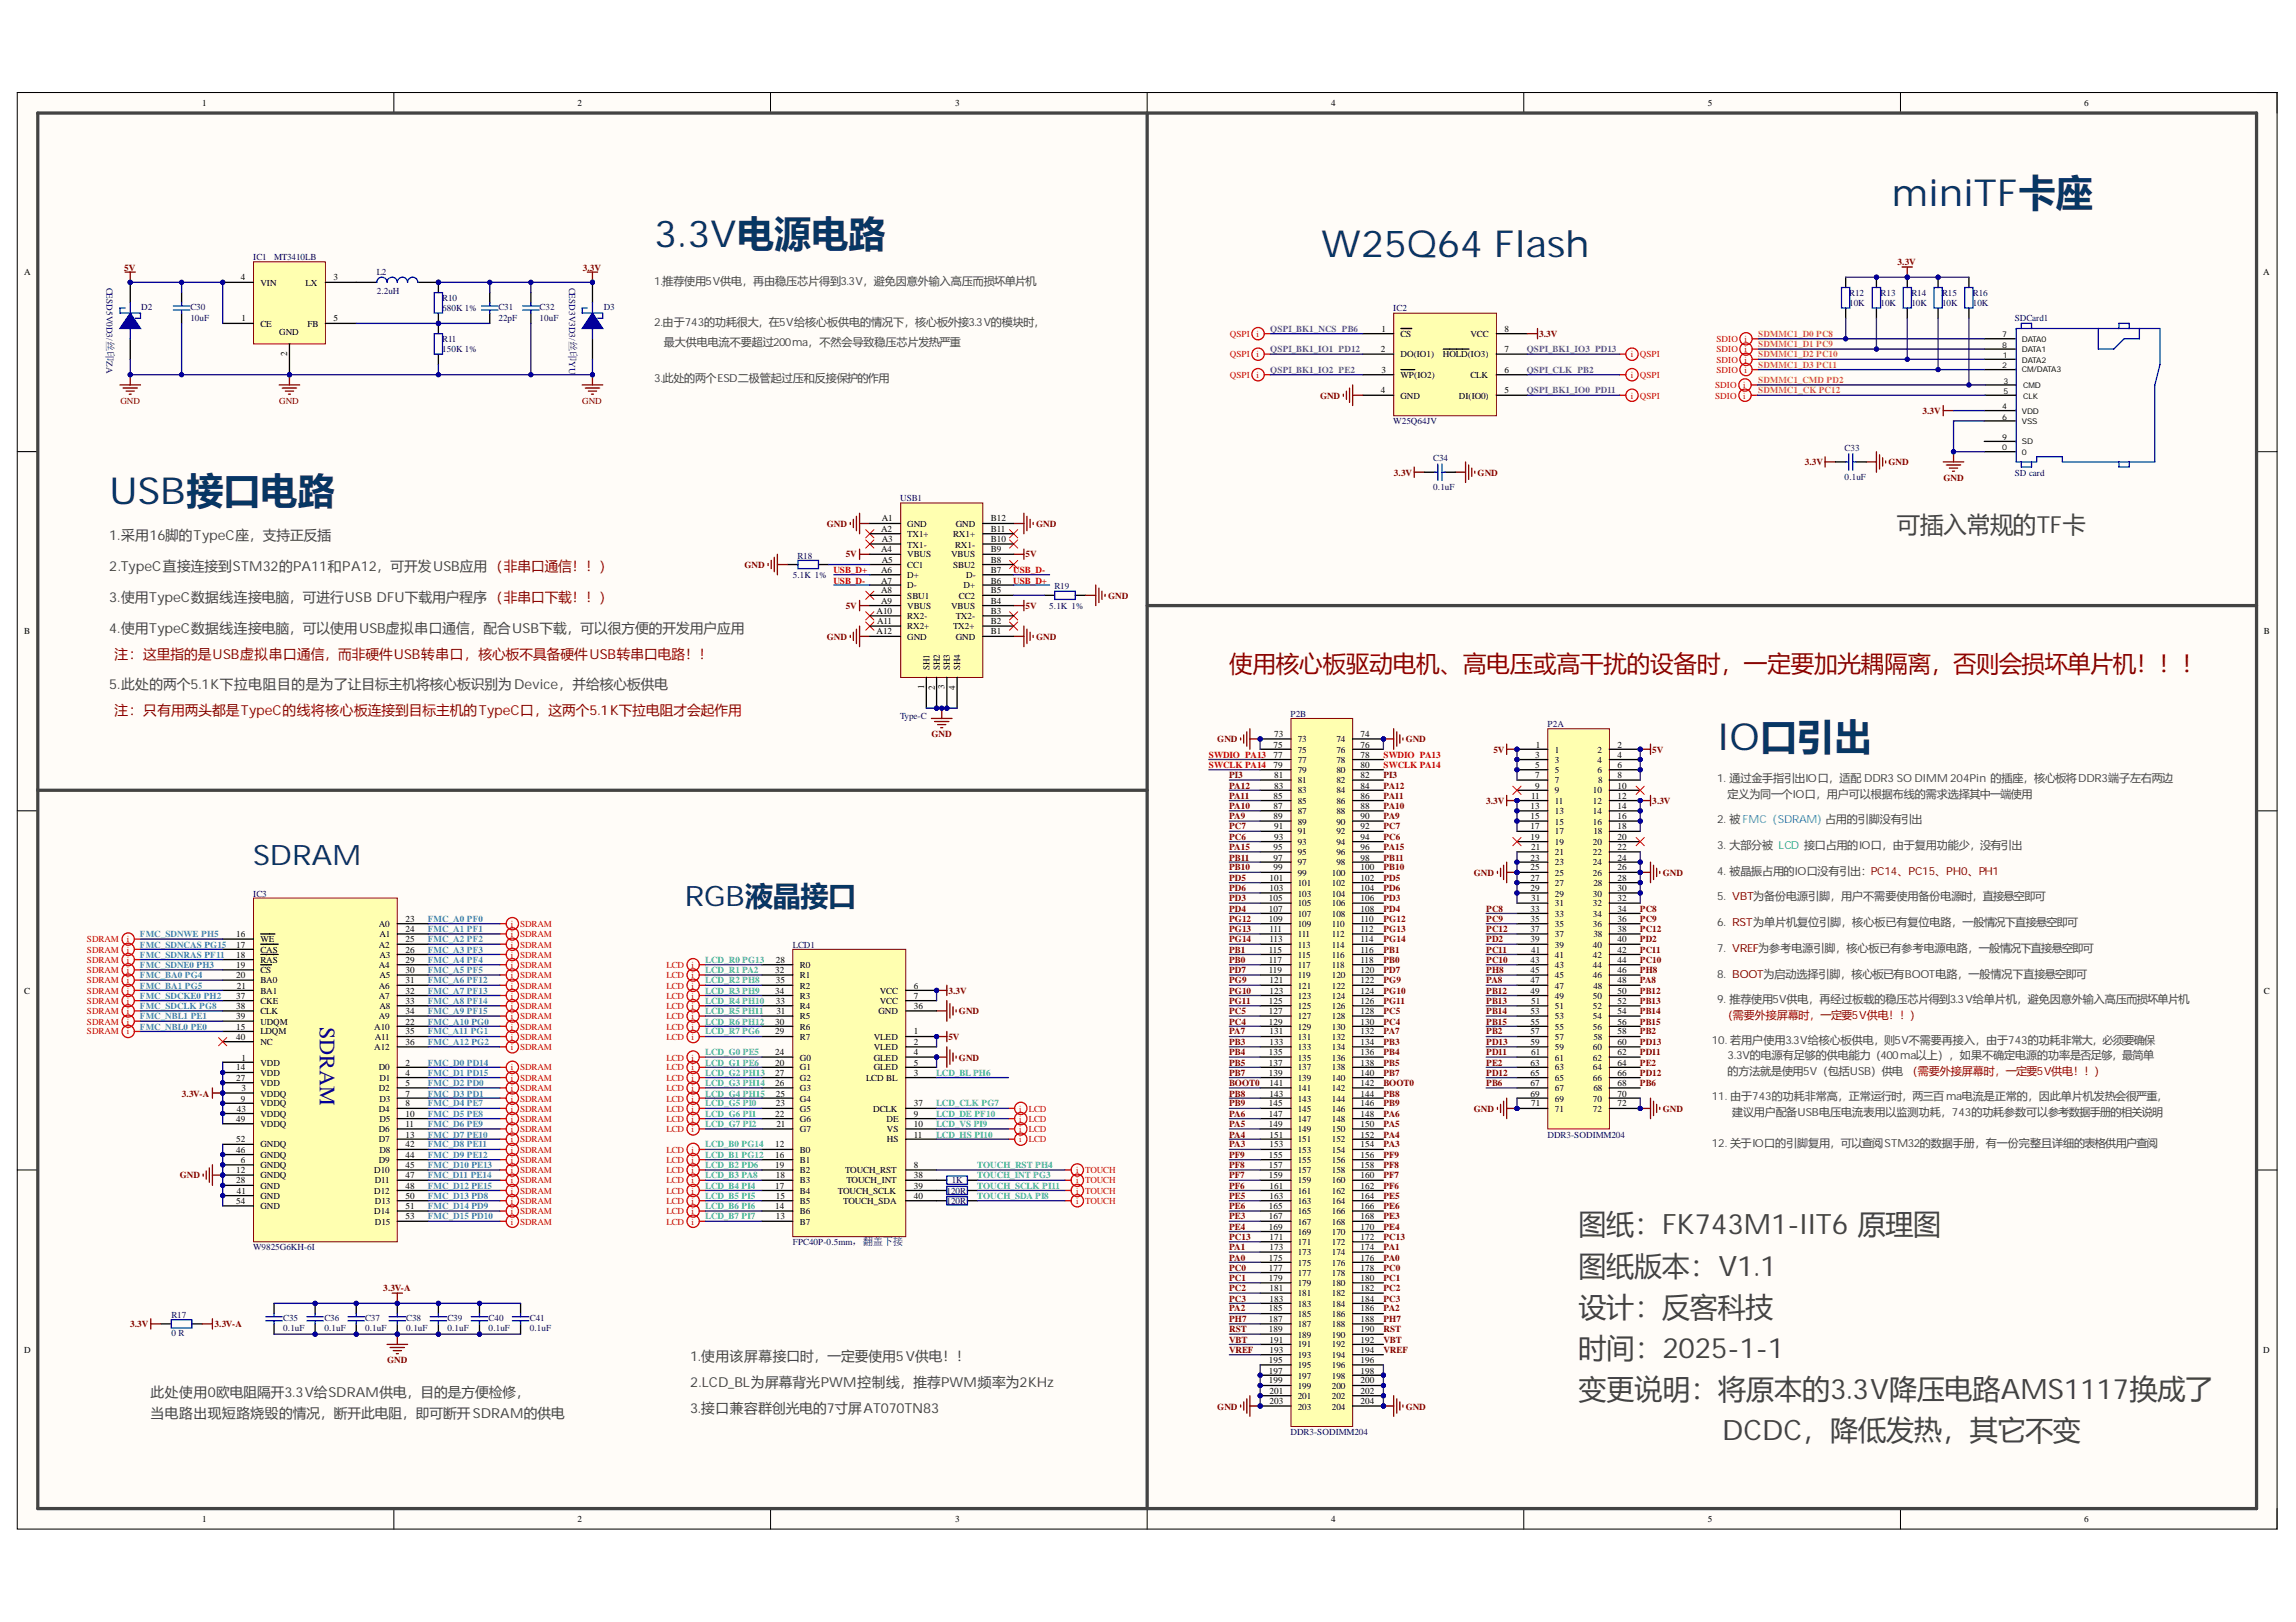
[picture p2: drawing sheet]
<svg xmlns="http://www.w3.org/2000/svg" width="297mm" height="210mm" viewBox="0 0 297 210" stroke-linecap="round" stroke-linejoin="round" font-family="sans-serif">
<defs><g id="words">
<g font-size="4.8" fill="#073763">
<text x="244.7" y="26.6">miniTF卡座</text>
<text x="84.6" y="32">3.3V电源电路</text>
<text x="170.9" y="33.3">W25Q64 Flash</text>
<text x="14.1" y="65.2">USB接口电路</text>
<text x="222.1" y="97.1">IO口引出</text>
</g>
<g font-size="3.6" fill="#073763">
<text x="32.7" y="112">SDRAM</text>
<text x="88.6" y="117.3">RGB液晶接口</text>
</g>
<g font-size="3.6" fill="#434343">
<text x="204.2" y="159.7">图纸：FK743M1-IIT6 原理图</text>
<text x="204.2" y="165.1">图纸版本：V1.1</text>
<text x="204.2" y="170.4">设计：反客科技</text>
<text x="204.2" y="175.7">时间：2025-1-1</text>
<text x="204.2" y="181.1">变更说明：将原本的3.3V降压电路AMS1117换成了</text>
<text x="222.8" y="186.3">DCDC，降低发热，其它不变</text>
</g>
<text font-size="3" fill="#434343" x="245.4" y="69">可插入常规的TF卡</text>
<text font-size="3" fill="#900" x="159" y="86.9">使用核心板驱动电机、高电压或高干扰的设备时，一定要加光耦隔离，否则会损坏单片机！！！</text>
<text font-size="2.9" fill="#000080" x="41.4" y="132.8" transform="rotate(90 41.4 132.8)">SDRAM</text>
<g font-size="1.8" fill="#434343">
<text x="14.1" y="69.9">1.采用16脚的TypeC座，支持正反插</text>
<text x="14.1" y="73.9">2.TypeC直接连接到STM32的PA11和PA12，可开发USB应用（非串口通信！！）</text>
<text x="14.1" y="77.9">3.使用TypeC数据线连接电脑，可进行USB DFU下载用户程序 （非串口下载！！）</text>
<text x="14.1" y="81.9">4.使用TypeC数据线连接电脑，可以使用USB虚拟串口通信，配合USB下载，可以很方便的开发用户应用</text>
<text x="14.1" y="89.2">5.此处的两个5.1K下拉电阻目的是为了让目标主机将核心板识别为Device，并给核心板供电</text>
<text x="89.3" y="176.1">1.使用该屏幕接口时，一定要使用5V供电！！</text>
<text x="89.3" y="179.5">2.LCD_BL为屏幕背光PWM控制线，推荐PWM频率为2KHz</text>
<text x="19.5" y="180.8">此处使用0欧电阻隔开3.3V给SDRAM供电，目的是方便检修，</text>
<text x="19.5" y="183.5">当电路出现短路烧毁的情况，断开此电阻，即可断开 SDRAM的供电</text>
<text x="89.3" y="182.8">3.接口兼容群创光电的7寸屏AT070TN83</text>
</g>
<g font-size="1.8" fill="#980000">
<text x="14.8" y="85.2">注：这里指的是USB虚拟串口通信，而非硬件USB转串口，核心板不具备硬件USB转串口电路！！</text>
<text x="14.8" y="92.5">注：只有用两头都是TypeC的线将核心板连接到目标主机的TypeC口，这两个5.1K下拉电阻才会起作用</text>
</g>
<g font-size="1.4" fill="#434343">
<text x="84.6" y="36.9">1.推荐使用5V供电，再由稳压芯片得到3.3V，避免因意外输入高压而损坏单片机</text>
<text x="84.6" y="42.2">2.由于743的功耗很大，在5V给核心板供电的情况下，核心板外接3.3V的模块时，</text>
<text x="85.9" y="44.8">最大供电电流不要超过200ma，不然会导致稳压芯片发热严重</text>
<text x="84.6" y="49.5">3.此处的两个ESD二极管起过压和反接保护的作用</text>
<text x="222.1" y="101.2">1. 通过金手指引出IO口，适配 DDR3 SO DIMM 204Pin 的插座，核心板将DDR3端子左右两边</text>
<text x="222.1" y="106.5">2. 被 FMC（SDRAM）占用的引脚没有引出</text>
<text x="223.5" y="103.3">定义为同一个IO口，用户可以根据布线的需求选择其中一端使用</text>
<text x="222.1" y="113.2">4. 被晶振占用的IO口没有引出：PC14、PC15、PH0、PH1</text>
<text x="222.1" y="109.9">3. 大部分被 LCD 接口占用的IO口，由于复用功能少，没有引出</text>
<text x="222.1" y="116.5">5. VBT为备份电源引脚，用户不需要使用备份电源时，直接悬空即可</text>
<text x="222.1" y="119.8">6. RST为单片机复位引脚，核心板已有复位电路，一般情况下直接悬空即可</text>
<text x="222.1" y="123.2">7. VREF为参考电源引脚，核心板已有参考电源电路，一般情况下直接悬空即可</text>
<text x="222.1" y="129.8">9. 推荐使用5V供电，再经过板载的稳压芯片得到3.3V给单片机，避免因意外输入高压而损坏单片机</text>
<text x="222.1" y="126.5">8. BOOT为启动选择引脚，核心板已有BOOT电路，一般情况下直接悬空即可</text>
<text x="221.5" y="135.1">10. 若用户使用3.3V给核心板供电，则5V不需要再接入，由于743的功耗非常大，必须要确保</text>
<text x="223.5" y="137.1">3.3V的电源有足够的供电能力（400ma以上），如果不确定电源的功率是否足够，最简单</text>
<text x="221.5" y="142.4">11. 由于743的功耗非常高，正常运行时，两三百ma电流是正常的，因此单片机发热会很严重，</text>
<text x="223.5" y="139.1">的方法就是使用5V（包括USB）供电 （需要外接屏幕时，一定要5V供电！！）</text>
<text x="221.5" y="148.4">12. 关于IO口的引脚复用，可以查阅STM32的数据手册，有一份完整且详细的表格供用户查阅</text>
<text x="224.1" y="144.4">建议用户配备USB电压电流表用以监测功耗，743的功耗参数可以参考数据手册的相关说明</text>
</g>
<text font-size="1.4" fill="#980000" x="222.8" y="131.8">（需要外接屏幕时，一定要5V供电！！）</text>
<text font-size="1.4" fill="#000080" x="110.3" y="161.1">，翻盖下接</text>
<g font-size="1.3" fill="#000080">
<text x="13.8" y="44.1" transform="rotate(90 13.8 44.1)">丝印</text>
<text x="73.6" y="44.1" transform="rotate(90 73.6 44.1)">丝印</text>
</g>
<g font-size="1.2">
<text x="26.1" y="13.7">1</text>
<text x="74.7" y="13.7">2</text>
<text x="123.6" y="13.7">3</text>
<text x="172.2" y="13.7">4</text>
<text x="221" y="13.7">5</text>
<text x="269.6" y="13.7">6</text>
<text x="3.1" y="35.6">A</text>
<text x="292.8" y="35.6">A</text>
<text x="31.1" y="36.3">4</text>
<text x="31.2" y="41.6">1</text>
<text x="33.7" y="37">VIN</text>
<text x="39.5" y="37">LX</text>
<text x="43.2" y="36.3">3</text>
<text x="43.2" y="41.6">5</text>
<text x="33.7" y="42.3">CE</text>
<text x="36.1" y="43.4">GND</text>
<text x="37.2" y="46.1" transform="rotate(-90 37.2 46.1)">2</text>
<text x="39.8" y="42.3">FB</text>
<text x="178.6" y="45.6">2</text>
<text x="178.7" y="43">1</text>
<text x="181.2" y="43.6">CS</text>
<text x="181.2" y="46.3">DO(IO1)</text>
<text x="186.7" y="46.3">HOLD(IO3)</text>
<text x="190.2" y="43.6">VCC</text>
<text x="194.6" y="45.6">7</text>
<text x="194.6" y="43">8</text>
<text x="178.6" y="50.9">4</text>
<text x="178.7" y="48.3">3</text>
<text x="181.2" y="48.9">WP(IO2)</text>
<text x="181.2" y="51.6">GND</text>
<text x="188.7" y="51.6">DI(IO0)</text>
<text x="190.2" y="48.9">CLK</text>
<text x="194.6" y="50.9">5</text>
<text x="194.6" y="48.3">6</text>
<text x="114" y="68.8">A2</text>
<text x="114" y="71.5">A4</text>
<text x="114.1" y="67.5">A1</text>
<text x="114.1" y="70.2">A3</text>
<text x="117.4" y="68.2">GND</text>
<text x="117.4" y="69.5">TX1+</text>
<text x="117.4" y="70.9">TX1-</text>
<text x="123.3" y="69.5">RX1+</text>
<text x="123.6" y="70.9">RX1-</text>
<text x="123.6" y="68.2">GND</text>
<text x="128.2" y="71.5">B9</text>
<text x="128.2" y="70.2">B10</text>
<text x="128.2" y="68.8">B11</text>
<text x="128.2" y="67.5">B12</text>
<text x="114" y="74.2">A6</text>
<text x="114" y="75.5">A7</text>
<text x="114" y="76.8">A8</text>
<text x="114.1" y="72.8">A5</text>
<text x="117.4" y="72.1">VBUS</text>
<text x="117.4" y="73.5">CC1</text>
<text x="117.4" y="74.8">D+</text>
<text x="117.4" y="76.1">D-</text>
<text x="117.4" y="77.5">SBU1</text>
<text x="123" y="72.1">VBUS</text>
<text x="123.3" y="73.5">SBU2</text>
<text x="124.1" y="77.5">CC2</text>
<text x="124.7" y="76.1">D+</text>
<text x="125" y="74.8">D-</text>
<text x="128.2" y="76.8">B5</text>
<text x="128.2" y="75.5">B6</text>
<text x="128.2" y="74.2">B7</text>
<text x="128.2" y="72.8">B8</text>
<text x="3.1" y="82.1">B</text>
<text x="113.4" y="79.5">A10</text>
<text x="113.4" y="82.1">A12</text>
<text x="113.5" y="80.8">A11</text>
<text x="114" y="78.1">A9</text>
<text x="117.4" y="78.8">VBUS</text>
<text x="117.4" y="80.2">RX2-</text>
<text x="117.4" y="81.4">RX2+</text>
<text x="117.4" y="82.8">GND</text>
<text x="123" y="78.8">VBUS</text>
<text x="123.3" y="81.4">TX2+</text>
<text x="123.6" y="82.8">GND</text>
<text x="123.6" y="80.2">TX2-</text>
<text x="128.2" y="82.1">B1</text>
<text x="128.2" y="80.8">B2</text>
<text x="128.2" y="79.5">B3</text>
<text x="128.2" y="78.1">B4</text>
<text x="292.9" y="82.1">B</text>
<text x="119.6" y="89.2" transform="rotate(-90 119.6 89.2)">1</text>
<text x="120.3" y="86.8" transform="rotate(-90 120.3 86.8)">SH1</text>
<text x="120.9" y="89.3" transform="rotate(-90 120.9 89.3)">2</text>
<text x="121.6" y="86.8" transform="rotate(-90 121.6 86.8)">SH2</text>
<text x="122.2" y="89.2" transform="rotate(-90 122.2 89.2)">3</text>
<text x="122.9" y="86.8" transform="rotate(-90 122.9 86.8)">SH3</text>
<text x="123.6" y="89.3" transform="rotate(-90 123.6 89.3)">4</text>
<text x="124.2" y="86.8" transform="rotate(-90 124.2 86.8)">SH4</text>
<text x="164.9" y="95.4">73</text>
<text x="176" y="95.4">74</text>
<text x="164.8" y="96.7">75</text>
<text x="164.8" y="98.1">77</text>
<text x="164.8" y="99.4">79</text>
<text x="164.9" y="100.7">81</text>
<text x="167.9" y="96.1">73</text>
<text x="167.9" y="97.4">75</text>
<text x="167.9" y="98.7">77</text>
<text x="167.9" y="100">79</text>
<text x="167.9" y="101.4">81</text>
<text x="172.9" y="96.1">74</text>
<text x="172.9" y="97.4">76</text>
<text x="172.9" y="98.7">78</text>
<text x="172.9" y="100">80</text>
<text x="172.9" y="101.4">82</text>
<text x="176" y="96.7">76</text>
<text x="176" y="98.1">78</text>
<text x="176" y="99.4">80</text>
<text x="176" y="100.7">82</text>
<text x="198.6" y="98.1">3</text>
<text x="198.6" y="99.4">5</text>
<text x="198.6" y="100.7">7</text>
<text x="198.7" y="96.7">1</text>
<text x="201.2" y="97.4">1</text>
<text x="201.2" y="98.7">3</text>
<text x="201.2" y="100">5</text>
<text x="201.2" y="101.4">7</text>
<text x="206.7" y="97.4">2</text>
<text x="206.7" y="98.7">4</text>
<text x="206.7" y="100">6</text>
<text x="206.7" y="101.4">8</text>
<text x="209.3" y="96.7">2</text>
<text x="209.3" y="98.1">4</text>
<text x="209.3" y="99.4">6</text>
<text x="209.3" y="100.7">8</text>
<text x="164.8" y="103.3">85</text>
<text x="164.8" y="104.7">87</text>
<text x="164.8" y="106">89</text>
<text x="164.9" y="102.1">83</text>
<text x="164.9" y="107.3">91</text>
<text x="167.9" y="102.7">83</text>
<text x="167.9" y="104">85</text>
<text x="167.9" y="105.4">87</text>
<text x="167.9" y="106.7">89</text>
<text x="167.9" y="108">91</text>
<text x="172.9" y="102.7">84</text>
<text x="172.9" y="104">86</text>
<text x="172.9" y="105.4">88</text>
<text x="172.9" y="106.7">90</text>
<text x="172.9" y="108">92</text>
<text x="176" y="102.1">84</text>
<text x="176" y="103.3">86</text>
<text x="176" y="104.7">88</text>
<text x="176" y="106">90</text>
<text x="176" y="107.3">92</text>
<text x="198" y="104.7">13</text>
<text x="198" y="106">15</text>
<text x="198" y="107.3">17</text>
<text x="198.1" y="103.3">11</text>
<text x="198.6" y="102.1">9</text>
<text x="201.2" y="102.7">9</text>
<text x="201.2" y="104">11</text>
<text x="201.2" y="105.4">13</text>
<text x="201.2" y="106.7">15</text>
<text x="201.2" y="108">17</text>
<text x="206.1" y="102.7">10</text>
<text x="206.1" y="104">12</text>
<text x="206.1" y="105.4">14</text>
<text x="206.1" y="106.7">16</text>
<text x="206.1" y="108">18</text>
<text x="209.3" y="102.1">10</text>
<text x="209.3" y="103.3">12</text>
<text x="209.3" y="104.7">14</text>
<text x="209.3" y="106">16</text>
<text x="209.3" y="107.3">18</text>
<text x="164.3" y="114">101</text>
<text x="164.8" y="110">95</text>
<text x="164.8" y="111.4">97</text>
<text x="164.8" y="112.6">99</text>
<text x="164.9" y="108.7">93</text>
<text x="167.9" y="109.3">93</text>
<text x="167.9" y="110.7">95</text>
<text x="167.9" y="112">97</text>
<text x="167.9" y="113.3">99</text>
<text x="172.3" y="113.3">100</text>
<text x="172.9" y="109.3">94</text>
<text x="172.9" y="110.7">96</text>
<text x="172.9" y="112">98</text>
<text x="176" y="108.7">94</text>
<text x="176" y="110">96</text>
<text x="176" y="111.4">98</text>
<text x="176" y="112.6">100</text>
<text x="176" y="114">102</text>
<text x="198" y="108.7">19</text>
<text x="198" y="111.4">23</text>
<text x="198" y="112.6">25</text>
<text x="198" y="114">27</text>
<text x="198.1" y="110">21</text>
<text x="201.2" y="109.3">19</text>
<text x="201.2" y="110.7">21</text>
<text x="201.2" y="112">23</text>
<text x="201.2" y="113.3">25</text>
<text x="206.1" y="109.3">20</text>
<text x="206.1" y="110.7">22</text>
<text x="206.1" y="112">24</text>
<text x="206.1" y="113.3">26</text>
<text x="209.3" y="108.7">20</text>
<text x="209.3" y="110">22</text>
<text x="209.3" y="111.4">24</text>
<text x="209.3" y="112.6">26</text>
<text x="209.3" y="114">28</text>
<text x="49" y="120">A0</text>
<text x="52.5" y="119.3">23</text>
<text x="164.2" y="116.6">105</text>
<text x="164.2" y="118">107</text>
<text x="164.2" y="119.3">109</text>
<text x="164.3" y="115.3">103</text>
<text x="167.9" y="114.7">101</text>
<text x="167.9" y="116">103</text>
<text x="167.9" y="117.3">105</text>
<text x="167.9" y="118.6">107</text>
<text x="167.9" y="120">109</text>
<text x="172.3" y="114.7">102</text>
<text x="172.3" y="116">104</text>
<text x="172.3" y="117.3">106</text>
<text x="172.3" y="118.6">108</text>
<text x="172.3" y="120">110</text>
<text x="176" y="115.3">104</text>
<text x="176" y="116.6">106</text>
<text x="176" y="118">108</text>
<text x="176" y="119.3">110</text>
<text x="198" y="115.3">29</text>
<text x="198" y="118">33</text>
<text x="198" y="119.3">35</text>
<text x="198.1" y="116.6">31</text>
<text x="201.2" y="114.7">27</text>
<text x="201.2" y="116">29</text>
<text x="201.2" y="117.3">31</text>
<text x="201.2" y="118.6">33</text>
<text x="201.2" y="120">35</text>
<text x="206.1" y="116">30</text>
<text x="206.1" y="117.3">32</text>
<text x="206.1" y="118.6">34</text>
<text x="206.1" y="120">36</text>
<text x="206.1" y="114.7">28</text>
<text x="209.3" y="115.3">30</text>
<text x="209.3" y="116.6">32</text>
<text x="209.3" y="118">34</text>
<text x="209.3" y="119.3">36</text>
<text x="30.5" y="121.3">16</text>
<text x="30.5" y="122.6">17</text>
<text x="30.5" y="124">18</text>
<text x="30.5" y="125.2">19</text>
<text x="33.7" y="121.9">WE</text>
<text x="33.7" y="123.3">CAS</text>
<text x="33.7" y="124.6">RAS</text>
<text x="33.7" y="125.9">CS</text>
<text x="49" y="122.6">A2</text>
<text x="49" y="125.2">A4</text>
<text x="49.1" y="121.3">A1</text>
<text x="49.1" y="124">A3</text>
<text x="52.5" y="120.6">24</text>
<text x="52.5" y="121.9">25</text>
<text x="52.5" y="123.3">26</text>
<text x="52.5" y="124.6">29</text>
<text x="52.5" y="125.9">30</text>
<text x="100.3" y="125.9">32</text>
<text x="100.4" y="124.6">28</text>
<text x="103.5" y="125.2">R0</text>
<text x="164.2" y="123.3">115</text>
<text x="164.2" y="124.6">117</text>
<text x="164.2" y="125.9">119</text>
<text x="164.3" y="120.6">111</text>
<text x="164.3" y="121.9">113</text>
<text x="167.9" y="121.3">111</text>
<text x="167.9" y="122.6">113</text>
<text x="167.9" y="124">115</text>
<text x="167.9" y="125.2">117</text>
<text x="172.3" y="121.3">112</text>
<text x="172.3" y="122.6">114</text>
<text x="172.3" y="124">116</text>
<text x="172.3" y="125.2">118</text>
<text x="176" y="120.6">112</text>
<text x="176" y="121.9">114</text>
<text x="176" y="123.3">116</text>
<text x="176" y="124.6">118</text>
<text x="176" y="125.9">120</text>
<text x="198" y="120.6">37</text>
<text x="198" y="121.9">39</text>
<text x="198" y="124.6">43</text>
<text x="198" y="125.9">45</text>
<text x="198.1" y="123.3">41</text>
<text x="201.2" y="121.3">37</text>
<text x="201.2" y="122.6">39</text>
<text x="201.2" y="124">41</text>
<text x="201.2" y="125.2">43</text>
<text x="206.1" y="122.6">40</text>
<text x="206.1" y="124">42</text>
<text x="206.1" y="125.2">44</text>
<text x="206.1" y="121.3">38</text>
<text x="209.3" y="120.6">38</text>
<text x="209.3" y="121.9">40</text>
<text x="209.3" y="123.3">42</text>
<text x="209.3" y="124.6">44</text>
<text x="209.3" y="125.9">46</text>
<text x="3.1" y="128.6">C</text>
<text x="30.5" y="126.6">20</text>
<text x="30.5" y="129.3">37</text>
<text x="30.5" y="130.6">38</text>
<text x="30.5" y="131.9">39</text>
<text x="30.6" y="127.9">21</text>
<text x="33.7" y="127.3">BA0</text>
<text x="33.7" y="128.6">BA1</text>
<text x="33.7" y="129.9">CKE</text>
<text x="33.7" y="131.2">CLK</text>
<text x="49" y="127.9">A6</text>
<text x="49" y="129.3">A7</text>
<text x="49" y="131.9">A9</text>
<text x="49.1" y="126.6">A5</text>
<text x="49.1" y="130.6">A8</text>
<text x="52.5" y="127.3">31</text>
<text x="52.5" y="128.6">32</text>
<text x="52.5" y="129.9">33</text>
<text x="52.5" y="131.2">34</text>
<text x="100.3" y="128.6">34</text>
<text x="100.4" y="127.3">35</text>
<text x="100.4" y="129.9">33</text>
<text x="100.5" y="131.2">31</text>
<text x="103.5" y="127.9">R2</text>
<text x="103.5" y="126.6">R1</text>
<text x="103.5" y="131.9">R5</text>
<text x="103.5" y="130.6">R4</text>
<text x="103.5" y="129.3">R3</text>
<text x="113.7" y="131.2">GND</text>
<text x="113.8" y="128.6">VCC</text>
<text x="113.8" y="129.9">VCC</text>
<text x="118.2" y="127.9">6</text>
<text x="118.2" y="129.3">7</text>
<text x="118.2" y="130.6">36</text>
<text x="164.2" y="129.9">125</text>
<text x="164.2" y="131.2">127</text>
<text x="164.3" y="127.3">121</text>
<text x="164.3" y="128.6">123</text>
<text x="167.9" y="126.6">119</text>
<text x="167.9" y="127.9">121</text>
<text x="167.9" y="129.3">123</text>
<text x="167.9" y="130.6">125</text>
<text x="167.9" y="131.9">127</text>
<text x="172.3" y="126.6">120</text>
<text x="172.3" y="127.9">122</text>
<text x="172.3" y="129.3">124</text>
<text x="172.3" y="130.6">126</text>
<text x="172.3" y="131.9">128</text>
<text x="176" y="127.3">122</text>
<text x="176" y="128.6">124</text>
<text x="176" y="129.9">126</text>
<text x="176" y="131.2">128</text>
<text x="198" y="127.3">47</text>
<text x="198" y="128.6">49</text>
<text x="198" y="131.2">53</text>
<text x="198.1" y="129.9">51</text>
<text x="201.2" y="126.6">45</text>
<text x="201.2" y="127.9">47</text>
<text x="201.2" y="129.3">49</text>
<text x="201.2" y="130.6">51</text>
<text x="201.2" y="131.9">53</text>
<text x="206.1" y="126.6">46</text>
<text x="206.1" y="129.3">50</text>
<text x="206.1" y="130.6">52</text>
<text x="206.1" y="131.9">54</text>
<text x="206.1" y="127.9">48</text>
<text x="209.3" y="127.3">48</text>
<text x="209.3" y="128.6">50</text>
<text x="209.3" y="129.9">52</text>
<text x="209.3" y="131.2">54</text>
<text x="292.9" y="128.6">C</text>
<text x="30.5" y="133.3">15</text>
<text x="30.5" y="134.5">40</text>
<text x="31.2" y="137.2">1</text>
<text x="33.7" y="137.9">VDD</text>
<text x="33.7" y="133.9">LDQM</text>
<text x="33.7" y="132.6">UDQM</text>
<text x="33.7" y="135.2">NC</text>
<text x="48.4" y="133.3">A10</text>
<text x="48.4" y="135.9">A12</text>
<text x="48.5" y="134.5">A11</text>
<text x="52.5" y="137.9">2</text>
<text x="52.5" y="132.6">22</text>
<text x="52.5" y="133.9">35</text>
<text x="52.5" y="135.2">36</text>
<text x="100.3" y="137.9">20</text>
<text x="100.3" y="136.6">24</text>
<text x="100.3" y="133.9">29</text>
<text x="100.3" y="132.6">30</text>
<text x="103.5" y="137.2">G0</text>
<text x="103.5" y="134.5">R7</text>
<text x="103.5" y="133.3">R6</text>
<text x="113.1" y="134.5">VLED</text>
<text x="113.1" y="135.9">VLED</text>
<text x="113.1" y="137.2">GLED</text>
<text x="118.2" y="133.9">1</text>
<text x="118.2" y="135.2">2</text>
<text x="118.2" y="136.6">4</text>
<text x="118.2" y="137.9">5</text>
<text x="164.2" y="132.6">129</text>
<text x="164.2" y="136.6">135</text>
<text x="164.2" y="137.9">137</text>
<text x="164.3" y="133.9">131</text>
<text x="164.3" y="135.2">133</text>
<text x="167.9" y="133.3">129</text>
<text x="167.9" y="134.5">131</text>
<text x="167.9" y="135.9">133</text>
<text x="167.9" y="137.2">135</text>
<text x="172.3" y="133.3">130</text>
<text x="172.3" y="134.5">132</text>
<text x="172.3" y="135.9">134</text>
<text x="172.3" y="137.2">136</text>
<text x="176" y="132.6">130</text>
<text x="176" y="133.9">132</text>
<text x="176" y="135.2">134</text>
<text x="176" y="136.6">136</text>
<text x="176" y="137.9">138</text>
<text x="198" y="132.6">55</text>
<text x="198" y="133.9">57</text>
<text x="198" y="135.2">59</text>
<text x="198" y="137.9">63</text>
<text x="198.1" y="136.6">61</text>
<text x="201.2" y="133.3">55</text>
<text x="201.2" y="134.5">57</text>
<text x="201.2" y="135.9">59</text>
<text x="201.2" y="137.2">61</text>
<text x="206.1" y="133.3">56</text>
<text x="206.1" y="135.9">60</text>
<text x="206.1" y="137.2">62</text>
<text x="206.1" y="134.5">58</text>
<text x="209.3" y="132.6">56</text>
<text x="209.3" y="133.9">58</text>
<text x="209.3" y="135.2">60</text>
<text x="209.3" y="136.6">62</text>
<text x="209.3" y="137.9">64</text>
<text x="30.5" y="138.5">14</text>
<text x="30.5" y="139.9">27</text>
<text x="30.6" y="143.8">43</text>
<text x="31.1" y="142.6">9</text>
<text x="31.2" y="141.2">3</text>
<text x="33.7" y="141.9">VDDQ</text>
<text x="33.7" y="143.2">VDDQ</text>
<text x="33.7" y="139.2">VDD</text>
<text x="33.7" y="140.5">VDD</text>
<text x="49" y="138.5">D0</text>
<text x="49" y="141.2">D2</text>
<text x="49" y="143.8">D4</text>
<text x="49.1" y="139.9">D1</text>
<text x="49.1" y="142.6">D3</text>
<text x="52.5" y="139.2">4</text>
<text x="52.5" y="140.5">5</text>
<text x="52.5" y="141.9">7</text>
<text x="52.5" y="143.2">8</text>
<text x="100.3" y="140.5">26</text>
<text x="100.3" y="139.2">27</text>
<text x="100.4" y="143.2">23</text>
<text x="100.4" y="141.9">25</text>
<text x="103.5" y="138.5">G1</text>
<text x="103.5" y="143.8">G5</text>
<text x="103.5" y="142.6">G4</text>
<text x="103.5" y="141.2">G3</text>
<text x="103.5" y="139.9">G2</text>
<text x="112" y="139.9">LCD BL</text>
<text x="113" y="143.8">DCLK</text>
<text x="113.1" y="138.5">GLED</text>
<text x="118.2" y="139.2">3</text>
<text x="118.2" y="143.2">37</text>
<text x="164.2" y="139.2">139</text>
<text x="164.2" y="143.2">145</text>
<text x="164.3" y="140.5">141</text>
<text x="164.3" y="141.9">143</text>
<text x="167.9" y="138.5">137</text>
<text x="167.9" y="139.9">139</text>
<text x="167.9" y="141.2">141</text>
<text x="167.9" y="142.6">143</text>
<text x="167.9" y="143.8">145</text>
<text x="172.3" y="138.5">138</text>
<text x="172.3" y="139.9">140</text>
<text x="172.3" y="141.2">142</text>
<text x="172.3" y="142.6">144</text>
<text x="172.3" y="143.8">146</text>
<text x="176" y="139.2">140</text>
<text x="176" y="140.5">142</text>
<text x="176" y="141.9">144</text>
<text x="176" y="143.2">146</text>
<text x="198" y="139.2">65</text>
<text x="198" y="140.5">67</text>
<text x="198" y="141.9">69</text>
<text x="198.1" y="143.2">71</text>
<text x="201.2" y="138.5">63</text>
<text x="201.2" y="139.9">65</text>
<text x="201.2" y="141.2">67</text>
<text x="201.2" y="142.6">69</text>
<text x="201.2" y="143.8">71</text>
<text x="206.1" y="138.5">64</text>
<text x="206.1" y="139.9">66</text>
<text x="206.1" y="142.6">70</text>
<text x="206.1" y="143.8">72</text>
<text x="206.1" y="141.2">68</text>
<text x="209.3" y="139.2">66</text>
<text x="209.3" y="140.5">68</text>
<text x="209.3" y="141.9">70</text>
<text x="209.3" y="143.2">72</text>
<text x="30.5" y="149.2">46</text>
<text x="30.5" y="145.2">49</text>
<text x="30.5" y="147.8">52</text>
<text x="33.7" y="144.5">VDDQ</text>
<text x="33.7" y="149.8">GNDQ</text>
<text x="33.7" y="145.9">VDDQ</text>
<text x="33.7" y="148.5">GNDQ</text>
<text x="49" y="146.5">D6</text>
<text x="49" y="147.8">D7</text>
<text x="49.1" y="145.2">D5</text>
<text x="49.1" y="149.2">D8</text>
<text x="52.5" y="144.5">10</text>
<text x="52.5" y="145.9">11</text>
<text x="52.5" y="147.2">13</text>
<text x="52.5" y="148.5">42</text>
<text x="52.5" y="149.8">44</text>
<text x="100.3" y="148.5">12</text>
<text x="100.3" y="149.8">16</text>
<text x="100.3" y="144.5">22</text>
<text x="100.5" y="145.9">21</text>
<text x="103.5" y="149.2">B0</text>
<text x="103.5" y="146.5">G7</text>
<text x="103.5" y="145.2">G6</text>
<text x="114.7" y="145.2">DE</text>
<text x="114.8" y="146.5">VS</text>
<text x="114.8" y="147.8">HS</text>
<text x="118.2" y="144.5">9</text>
<text x="118.2" y="145.9">10</text>
<text x="118.2" y="147.2">11</text>
<text x="164.2" y="144.5">147</text>
<text x="164.2" y="145.9">149</text>
<text x="164.2" y="149.8">155</text>
<text x="164.3" y="147.2">151</text>
<text x="164.3" y="148.5">153</text>
<text x="167.9" y="145.2">147</text>
<text x="167.9" y="146.5">149</text>
<text x="167.9" y="147.8">151</text>
<text x="167.9" y="149.2">153</text>
<text x="172.3" y="145.2">148</text>
<text x="172.3" y="146.5">150</text>
<text x="172.3" y="147.8">152</text>
<text x="172.3" y="149.2">154</text>
<text x="176" y="144.5">148</text>
<text x="176" y="145.9">150</text>
<text x="176" y="147.2">152</text>
<text x="176" y="148.5">154</text>
<text x="176" y="149.8">156</text>
<text x="30.5" y="151.8">12</text>
<text x="30.5" y="153.1">28</text>
<text x="30.5" y="155.9">54</text>
<text x="30.6" y="154.5">41</text>
<text x="31.1" y="150.5">6</text>
<text x="33.7" y="151.2">GNDQ</text>
<text x="33.7" y="152.5">GNDQ</text>
<text x="33.7" y="153.8">GND</text>
<text x="33.7" y="155.2">GND</text>
<text x="48.4" y="151.8">D10</text>
<text x="48.4" y="154.5">D12</text>
<text x="48.5" y="153.1">D11</text>
<text x="48.5" y="155.9">D13</text>
<text x="49" y="150.5">D9</text>
<text x="52.5" y="151.2">45</text>
<text x="52.5" y="152.5">47</text>
<text x="52.5" y="153.8">48</text>
<text x="52.5" y="155.2">50</text>
<text x="100.3" y="151.2">19</text>
<text x="100.3" y="153.8">17</text>
<text x="100.4" y="155.2">15</text>
<text x="100.4" y="152.5">18</text>
<text x="103.5" y="151.8">B2</text>
<text x="103.5" y="150.5">B1</text>
<text x="103.5" y="155.9">B5</text>
<text x="103.5" y="154.5">B4</text>
<text x="103.5" y="153.1">B3</text>
<text x="108.4" y="154.5">TOUCH_SCLK</text>
<text x="109.1" y="155.9">TOUCH_SDA</text>
<text x="109.3" y="151.8">TOUCH_RST</text>
<text x="109.5" y="153.1">TOUCH_INT</text>
<text x="118.2" y="151.2">8</text>
<text x="118.2" y="152.5">38</text>
<text x="118.2" y="153.8">39</text>
<text x="118.2" y="155.2">40</text>
<text x="164.2" y="151.2">157</text>
<text x="164.2" y="152.5">159</text>
<text x="164.3" y="153.8">161</text>
<text x="164.3" y="155.2">163</text>
<text x="167.9" y="150.5">155</text>
<text x="167.9" y="151.8">157</text>
<text x="167.9" y="153.1">159</text>
<text x="167.9" y="154.5">161</text>
<text x="167.9" y="155.9">163</text>
<text x="172.3" y="150.5">156</text>
<text x="172.3" y="151.8">158</text>
<text x="172.3" y="153.1">160</text>
<text x="172.3" y="154.5">162</text>
<text x="172.3" y="155.9">164</text>
<text x="176" y="151.2">158</text>
<text x="176" y="152.5">160</text>
<text x="176" y="153.8">162</text>
<text x="176" y="155.2">164</text>
<text x="33.7" y="156.4">GND</text>
<text x="48.4" y="157.1">D14</text>
<text x="48.5" y="158.5">D15</text>
<text x="52.5" y="156.4">51</text>
<text x="52.5" y="157.8">53</text>
<text x="100.3" y="156.4">14</text>
<text x="100.4" y="157.8">13</text>
<text x="103.5" y="158.5">B7</text>
<text x="103.5" y="157.1">B6</text>
<text x="164.2" y="156.4">165</text>
<text x="164.2" y="157.8">167</text>
<text x="164.2" y="159.1">169</text>
<text x="164.3" y="160.5">171</text>
<text x="164.3" y="161.8">173</text>
<text x="167.9" y="157.1">165</text>
<text x="167.9" y="158.5">167</text>
<text x="167.9" y="159.8">169</text>
<text x="167.9" y="161.1">171</text>
<text x="172.3" y="157.1">166</text>
<text x="172.3" y="158.5">168</text>
<text x="172.3" y="159.8">170</text>
<text x="172.3" y="161.1">172</text>
<text x="176" y="156.4">166</text>
<text x="176" y="157.8">168</text>
<text x="176" y="159.1">170</text>
<text x="176" y="160.5">172</text>
<text x="176" y="161.8">174</text>
<text x="164.2" y="163.1">175</text>
<text x="164.2" y="164.5">177</text>
<text x="164.2" y="165.7">179</text>
<text x="164.3" y="167.1">181</text>
<text x="167.9" y="162.4">173</text>
<text x="167.9" y="163.8">175</text>
<text x="167.9" y="165.2">177</text>
<text x="167.9" y="166.4">179</text>
<text x="167.9" y="167.8">181</text>
<text x="172.3" y="162.4">174</text>
<text x="172.3" y="163.8">176</text>
<text x="172.3" y="165.2">178</text>
<text x="172.3" y="166.4">180</text>
<text x="172.3" y="167.8">182</text>
<text x="176" y="163.1">176</text>
<text x="176" y="164.5">178</text>
<text x="176" y="165.7">180</text>
<text x="176" y="167.1">182</text>
<text x="164.2" y="169.7">185</text>
<text x="164.2" y="171.1">187</text>
<text x="164.2" y="172.4">189</text>
<text x="164.3" y="168.5">183</text>
<text x="164.3" y="173.8">191</text>
<text x="167.9" y="169.1">183</text>
<text x="167.9" y="170.4">185</text>
<text x="167.9" y="171.7">187</text>
<text x="167.9" y="173.1">189</text>
<text x="172.3" y="169.1">184</text>
<text x="172.3" y="170.4">186</text>
<text x="172.3" y="171.7">188</text>
<text x="172.3" y="173.1">190</text>
<text x="176" y="168.5">184</text>
<text x="176" y="169.7">186</text>
<text x="176" y="171.1">188</text>
<text x="176" y="172.4">190</text>
<text x="176" y="173.8">192</text>
<text x="3.1" y="175">D</text>
<text x="164.2" y="176.4">195</text>
<text x="164.2" y="177.8">197</text>
<text x="164.2" y="179">199</text>
<text x="164.3" y="175">193</text>
<text x="167.9" y="174.4">191</text>
<text x="167.9" y="175.7">193</text>
<text x="167.9" y="177.1">195</text>
<text x="167.9" y="178.4">197</text>
<text x="167.9" y="179.7">199</text>
<text x="172.3" y="174.4">192</text>
<text x="172.3" y="175.7">194</text>
<text x="172.3" y="177.1">196</text>
<text x="172.3" y="178.4">198</text>
<text x="172.3" y="179.7">200</text>
<text x="176" y="175">194</text>
<text x="176" y="176.4">196</text>
<text x="176" y="177.8">198</text>
<text x="176" y="179">200</text>
<text x="292.8" y="175">D</text>
<text x="164.3" y="180.4">201</text>
<text x="164.3" y="181.7">203</text>
<text x="167.9" y="181.1">201</text>
<text x="167.9" y="182.4">203</text>
<text x="172.3" y="181.1">202</text>
<text x="172.3" y="182.4">204</text>
<text x="176" y="180.4">202</text>
<text x="176" y="181.7">204</text>
<text x="26.1" y="197">1</text>
<text x="74.7" y="197">2</text>
<text x="123.6" y="197">3</text>
<text x="172.2" y="197">4</text>
<text x="221" y="197">5</text>
<text x="269.6" y="197">6</text>
</g>
<g font-size="1.2" fill="#800000">
<text x="16.1" y="35">5V</text>
<text x="75.4" y="35">3.3V</text>
<text x="245.5" y="34.3">3.3V</text>
<text x="199.1" y="43.6">3.3V</text>
<text x="15.6" y="52.3">GND</text>
<text x="36.1" y="52.3">GND</text>
<text x="75.3" y="52.3">GND</text>
<text x="170.8" y="51.6">GND</text>
<text x="248.7" y="53.5">3.3V</text>
<text x="180.3" y="61.6">3.3V</text>
<text x="191.2" y="61.6">GND</text>
<text x="233.5" y="60.2">3.3V</text>
<text x="244.3" y="60.2">GND</text>
<text x="251.4" y="62.2">GND</text>
<text x="107" y="68.2">GND</text>
<text x="134" y="68.2">GND</text>
<text x="96.3" y="73.5">GND</text>
<text x="109.4" y="72.1">5V</text>
<text x="132.7" y="72.1">5V</text>
<text x="143.4" y="77.5">GND</text>
<text x="107" y="82.8">GND</text>
<text x="109.4" y="78.8">5V</text>
<text x="132.7" y="78.8">5V</text>
<text x="134" y="82.8">GND</text>
<text x="120.5" y="95.4">GND</text>
<text x="157.5" y="96.1">GND</text>
<text x="181.9" y="96.1">GND</text>
<text x="193.2" y="97.4">5V</text>
<text x="213.8" y="97.4">5V</text>
<text x="159" y="103.3">PA11</text>
<text x="159" y="102.1">PA12</text>
<text x="159" y="107.3">PC7</text>
<text x="159" y="106">PA9</text>
<text x="159" y="104.7">PA10</text>
<text x="179" y="107.3">PC7</text>
<text x="179" y="106">PA9</text>
<text x="179" y="104.7">PA10</text>
<text x="179" y="103.3">PA11</text>
<text x="179" y="102.1">PA12</text>
<text x="192.3" y="104">3.3V</text>
<text x="213.8" y="104">3.3V</text>
<text x="159" y="114">PD5</text>
<text x="159" y="110">PA15</text>
<text x="159" y="108.7">PC6</text>
<text x="159" y="112.6">PB10</text>
<text x="159" y="111.4">PB11</text>
<text x="179" y="112.6">PB10</text>
<text x="179" y="111.4">PB11</text>
<text x="179" y="108.7">PC6</text>
<text x="179" y="110">PA15</text>
<text x="179" y="114">PD5</text>
<text x="190.7" y="113.3">GND</text>
<text x="215.1" y="113.3">GND</text>
<text x="159" y="116.6">PD3</text>
<text x="159" y="119.3">PG12</text>
<text x="159" y="118">PD4</text>
<text x="159" y="115.3">PD6</text>
<text x="179" y="115.3">PD6</text>
<text x="179" y="116.6">PD3</text>
<text x="179" y="118">PD4</text>
<text x="179" y="119.3">PG12</text>
<text x="192.3" y="118">PC8</text>
<text x="192.3" y="119.3">PC9</text>
<text x="212.2" y="118">PC8</text>
<text x="212.2" y="119.3">PC9</text>
<text x="159" y="125.9">PD7</text>
<text x="159" y="120.6">PG13</text>
<text x="159" y="121.9">PG14</text>
<text x="159" y="123.3">PB1</text>
<text x="159" y="124.6">PB0</text>
<text x="179" y="123.3">PB1</text>
<text x="179" y="124.6">PB0</text>
<text x="179" y="120.6">PG13</text>
<text x="179" y="121.9">PG14</text>
<text x="179" y="125.9">PD7</text>
<text x="192.3" y="125.9">PH8</text>
<text x="192.3" y="124.6">PC10</text>
<text x="192.3" y="123.3">PC11</text>
<text x="192.3" y="120.6">PC12</text>
<text x="192.3" y="121.9">PD2</text>
<text x="212.2" y="124.6">PC10</text>
<text x="212.2" y="123.3">PC11</text>
<text x="212.2" y="120.6">PC12</text>
<text x="212.2" y="121.9">PD2</text>
<text x="212.2" y="125.9">PH8</text>
<text x="122.7" y="128.6">3.3V</text>
<text x="124.1" y="131.2">GND</text>
<text x="159" y="128.6">PG10</text>
<text x="159" y="129.9">PG11</text>
<text x="159" y="127.3">PG9</text>
<text x="159" y="131.2">PC5</text>
<text x="179" y="131.2">PC5</text>
<text x="179" y="128.6">PG10</text>
<text x="179" y="129.9">PG11</text>
<text x="179" y="127.3">PG9</text>
<text x="192.3" y="128.6">PB12</text>
<text x="192.3" y="129.9">PB13</text>
<text x="192.3" y="131.2">PB14</text>
<text x="192.3" y="127.3">PA8</text>
<text x="212.2" y="128.6">PB12</text>
<text x="212.2" y="129.9">PB13</text>
<text x="212.2" y="131.2">PB14</text>
<text x="212.2" y="127.3">PA8</text>
<text x="122.7" y="134.5">5V</text>
<text x="124.1" y="137.2">GND</text>
<text x="159" y="135.2">PB3</text>
<text x="159" y="136.6">PB4</text>
<text x="159" y="137.9">PB5</text>
<text x="159" y="132.6">PC4</text>
<text x="159" y="133.9">PA7</text>
<text x="179" y="137.9">PB5</text>
<text x="179" y="132.6">PC4</text>
<text x="179" y="133.9">PA7</text>
<text x="179" y="135.2">PB3</text>
<text x="179" y="136.6">PB4</text>
<text x="192.3" y="133.9">PB2</text>
<text x="192.3" y="136.6">PD11</text>
<text x="192.3" y="135.2">PD13</text>
<text x="192.3" y="137.9">PE2</text>
<text x="192.3" y="132.6">PB15</text>
<text x="212.2" y="133.9">PB2</text>
<text x="212.2" y="132.6">PB15</text>
<text x="212.2" y="136.6">PD11</text>
<text x="212.2" y="135.2">PD13</text>
<text x="212.2" y="137.9">PE2</text>
<text x="23.5" y="141.9">3.3V-A</text>
<text x="159" y="141.9">PB8</text>
<text x="159" y="143.2">PB9</text>
<text x="159" y="139.2">PB7</text>
<text x="159" y="140.5">BOOT0</text>
<text x="179" y="139.2">PB7</text>
<text x="179" y="141.9">PB8</text>
<text x="179" y="143.2">PB9</text>
<text x="179" y="140.5">BOOT0</text>
<text x="190.7" y="143.8">GND</text>
<text x="192.3" y="140.5">PB6</text>
<text x="192.3" y="139.2">PD12</text>
<text x="212.2" y="139.2">PD12</text>
<text x="212.2" y="140.5">PB6</text>
<text x="215.1" y="143.8">GND</text>
<text x="159" y="144.5">PA6</text>
<text x="159" y="145.9">PA5</text>
<text x="159" y="149.8">PF9</text>
<text x="159" y="148.5">PA3</text>
<text x="159" y="147.2">PA4</text>
<text x="179" y="148.5">PA3</text>
<text x="179" y="147.2">PA4</text>
<text x="179" y="145.9">PA5</text>
<text x="179" y="144.5">PA6</text>
<text x="179" y="149.8">PF9</text>
<text x="23.3" y="152.5">GND</text>
<text x="159" y="155.2">PE5</text>
<text x="159" y="151.2">PF8</text>
<text x="159" y="153.8">PF6</text>
<text x="159" y="152.5">PF7</text>
<text x="179" y="155.2">PE5</text>
<text x="179" y="153.8">PF6</text>
<text x="179" y="152.5">PF7</text>
<text x="179" y="151.2">PF8</text>
<text x="159" y="156.4">PE6</text>
<text x="159" y="157.8">PE3</text>
<text x="159" y="159.1">PE4</text>
<text x="159" y="161.8">PA1</text>
<text x="159" y="160.5">PC13</text>
<text x="179" y="161.8">PA1</text>
<text x="179" y="157.8">PE3</text>
<text x="179" y="159.1">PE4</text>
<text x="179" y="156.4">PE6</text>
<text x="179" y="160.5">PC13</text>
<text x="49.6" y="167.1">3.3V-A</text>
<text x="159" y="164.5">PC0</text>
<text x="159" y="165.7">PC1</text>
<text x="159" y="167.1">PC2</text>
<text x="159" y="163.1">PA0</text>
<text x="179" y="164.5">PC0</text>
<text x="179" y="165.7">PC1</text>
<text x="179" y="167.1">PC2</text>
<text x="179" y="163.1">PA0</text>
<text x="16.8" y="171.7">3.3V</text>
<text x="27.8" y="171.7">3.3V-A</text>
<text x="159" y="173.8">VBT</text>
<text x="159" y="168.5">PC3</text>
<text x="159" y="171.1">PH7</text>
<text x="159" y="169.7">PA2</text>
<text x="159" y="172.4">RST</text>
<text x="179" y="168.5">PC3</text>
<text x="179" y="171.1">PH7</text>
<text x="179" y="173.8">VBT</text>
<text x="179" y="172.4">RST</text>
<text x="179" y="169.7">PA2</text>
<text x="50.1" y="176.4">GND</text>
<text x="159" y="175">VREF</text>
<text x="179" y="175">VREF</text>
<text x="157.5" y="182.4">GND</text>
<text x="181.9" y="182.4">GND</text>
</g>
<g font-size="1.2" fill="#000080">
<text x="32.7" y="33.7">IC1</text>
<text x="35.5" y="33.7">MT3410LB</text>
<text x="48.7" y="35.6">L2</text>
<text x="13.8" y="37.2" transform="rotate(90 13.8 37.2)">CESD5V0D3/</text>
<text x="18.3" y="40.2">D2</text>
<text x="24.6" y="41.5">10uF</text>
<text x="24.6" y="40.2">C30</text>
<text x="48.7" y="38.1">2.2uH</text>
<text x="57.2" y="40.3">680K 1%</text>
<text x="57.2" y="39">R10</text>
<text x="64.5" y="41.5">22pF</text>
<text x="64.5" y="40.2">C31</text>
<text x="69.8" y="41.5">10uF</text>
<text x="69.8" y="40.2">C32</text>
<text x="73.6" y="37.2" transform="rotate(90 73.6 37.2)">CESD3V3D3/</text>
<text x="78.1" y="40.2">D3</text>
<text x="180.3" y="40.3">IC2</text>
<text x="239.2" y="39.7">10K</text>
<text x="239.2" y="38.3">R12</text>
<text x="243.3" y="39.7">10K</text>
<text x="243.3" y="38.3">R13</text>
<text x="247.3" y="39.7">10K</text>
<text x="247.3" y="38.3">R14</text>
<text x="251.3" y="39.7">10K</text>
<text x="251.3" y="38.3">R15</text>
<text x="255.2" y="39.7">10K</text>
<text x="255.2" y="38.3">R16</text>
<text x="260.6" y="41.5">SDCard1</text>
<text x="13.8" y="46.8" transform="rotate(90 13.8 46.8)">ZA</text>
<text x="57.2" y="45.6">150K 1%</text>
<text x="57.2" y="44.3">R11</text>
<text x="73.6" y="46.8" transform="rotate(90 73.6 46.8)">YU</text>
<text x="180.3" y="54.9">W25Q64JV</text>
<text x="185.4" y="59.7">C34</text>
<text x="238.6" y="58.3">C33</text>
<text x="116.4" y="64.9">USB1</text>
<text x="185.4" y="63.4">0.1uF</text>
<text x="238.6" y="62.1">0.1uF</text>
<text x="260.6" y="61.6">SD card</text>
<text x="102.6" y="74.8">5.1K 1%</text>
<text x="103.2" y="72.3">R18</text>
<text x="136.4" y="76.3">R19</text>
<text x="135.7" y="78.8">5.1K 1%</text>
<text x="116.4" y="93">Type-C</text>
<text x="167" y="92.8">P2B</text>
<text x="200.2" y="94">P2A</text>
<text x="32.7" y="116">IC3</text>
<text x="102.6" y="122.6">LCD1</text>
<text x="200.2" y="147.2">DDR3-SODIMM204</text>
<text x="122.5" y="154.5">120R</text>
<text x="122.5" y="155.9">120R</text>
<text x="123.1" y="153.1">1K</text>
<text x="32.7" y="161.8">W9825G6KH-6I</text>
<text x="102.6" y="161.1">FPC40P-0.5mm</text>
<text x="22.2" y="172.9">0 R</text>
<text x="22.2" y="170.6">R17</text>
<text x="36.6" y="172.3">0.1uF</text>
<text x="36.6" y="171">C35</text>
<text x="42" y="172.3">0.1uF</text>
<text x="42" y="171">C36</text>
<text x="47.2" y="172.3">0.1uF</text>
<text x="47.2" y="171">C37</text>
<text x="52.6" y="172.3">0.1uF</text>
<text x="52.6" y="171">C38</text>
<text x="57.9" y="172.3">0.1uF</text>
<text x="57.9" y="171">C39</text>
<text x="63.2" y="172.3">0.1uF</text>
<text x="63.2" y="171">C40</text>
<text x="68.5" y="172.3">0.1uF</text>
<text x="68.5" y="171">C41</text>
<text x="167" y="185.7">DDR3-SODIMM204</text>
</g>
<g font-size="1.2" fill="#f00">
<text x="159.1" y="46.3">QSPI</text>
<text x="159.1" y="43.6">QSPI</text>
<text x="162.6" y="46.3">i</text>
<text x="162.6" y="43.6">i</text>
<text x="211" y="46.3">i</text>
<text x="212.2" y="46.3">QSPI</text>
<text x="222.1" y="46.9">SDIO</text>
<text x="222.1" y="45.6">SDIO</text>
<text x="222.1" y="44.3">SDIO</text>
<text x="225.7" y="46.9">i</text>
<text x="225.7" y="45.6">i</text>
<text x="225.7" y="44.3">i</text>
<text x="159.1" y="48.9">QSPI</text>
<text x="162.6" y="48.9">i</text>
<text x="211" y="51.6">i</text>
<text x="211" y="48.9">i</text>
<text x="212.2" y="51.6">QSPI</text>
<text x="212.2" y="48.9">QSPI</text>
<text x="221.9" y="51.6">SDIO</text>
<text x="221.9" y="50.2">SDIO</text>
<text x="222.1" y="48.3">SDIO</text>
<text x="225.5" y="51.6">i</text>
<text x="225.5" y="50.2">i</text>
<text x="225.7" y="48.3">i</text>
<text x="66.1" y="120">i</text>
<text x="67.3" y="120">SDRAM</text>
<text x="11.3" y="123.3">SDRAM</text>
<text x="11.3" y="124.6">SDRAM</text>
<text x="11.3" y="125.9">SDRAM</text>
<text x="11.3" y="121.9">SDRAM</text>
<text x="16.4" y="123.3">i</text>
<text x="16.4" y="124.6">i</text>
<text x="16.4" y="125.9">i</text>
<text x="16.4" y="121.9">i</text>
<text x="66.1" y="125.2">i</text>
<text x="66.1" y="124">i</text>
<text x="66.1" y="122.6">i</text>
<text x="66.1" y="121.3">i</text>
<text x="67.3" y="125.2">SDRAM</text>
<text x="67.3" y="124">SDRAM</text>
<text x="67.3" y="122.6">SDRAM</text>
<text x="67.3" y="121.3">SDRAM</text>
<text x="86.2" y="125.2">LCD</text>
<text x="89.4" y="125.2">i</text>
<text x="11.3" y="127.3">SDRAM</text>
<text x="11.3" y="128.6">SDRAM</text>
<text x="11.3" y="129.9">SDRAM</text>
<text x="11.3" y="131.2">SDRAM</text>
<text x="16.4" y="127.3">i</text>
<text x="16.4" y="128.6">i</text>
<text x="16.4" y="129.9">i</text>
<text x="16.4" y="131.2">i</text>
<text x="66.1" y="131.9">i</text>
<text x="66.1" y="130.6">i</text>
<text x="66.1" y="129.3">i</text>
<text x="66.1" y="127.9">i</text>
<text x="66.1" y="126.6">i</text>
<text x="67.3" y="131.9">SDRAM</text>
<text x="67.3" y="130.6">SDRAM</text>
<text x="67.3" y="129.3">SDRAM</text>
<text x="67.3" y="127.9">SDRAM</text>
<text x="67.3" y="126.6">SDRAM</text>
<text x="86.2" y="131.9">LCD</text>
<text x="86.2" y="130.6">LCD</text>
<text x="86.2" y="129.3">LCD</text>
<text x="86.2" y="127.9">LCD</text>
<text x="86.2" y="126.6">LCD</text>
<text x="89.4" y="131.9">i</text>
<text x="89.4" y="130.6">i</text>
<text x="89.4" y="129.3">i</text>
<text x="89.4" y="127.9">i</text>
<text x="89.4" y="126.6">i</text>
<text x="11.3" y="132.6">SDRAM</text>
<text x="11.3" y="133.9">SDRAM</text>
<text x="16.4" y="132.6">i</text>
<text x="16.4" y="133.9">i</text>
<text x="66.1" y="135.9">i</text>
<text x="66.1" y="134.5">i</text>
<text x="66.1" y="133.3">i</text>
<text x="67.3" y="135.9">SDRAM</text>
<text x="67.3" y="134.5">SDRAM</text>
<text x="67.3" y="133.3">SDRAM</text>
<text x="86.2" y="134.5">LCD</text>
<text x="86.2" y="133.3">LCD</text>
<text x="86.2" y="137.2">LCD</text>
<text x="89.4" y="134.5">i</text>
<text x="89.4" y="133.3">i</text>
<text x="89.4" y="137.2">i</text>
<text x="66.1" y="143.8">i</text>
<text x="66.1" y="142.6">i</text>
<text x="66.1" y="141.2">i</text>
<text x="66.1" y="139.9">i</text>
<text x="66.1" y="138.5">i</text>
<text x="67.3" y="143.8">SDRAM</text>
<text x="67.3" y="142.6">SDRAM</text>
<text x="67.3" y="141.2">SDRAM</text>
<text x="67.3" y="139.9">SDRAM</text>
<text x="67.3" y="138.5">SDRAM</text>
<text x="86.2" y="143.8">LCD</text>
<text x="86.2" y="142.6">LCD</text>
<text x="86.2" y="141.2">LCD</text>
<text x="86.2" y="139.9">LCD</text>
<text x="86.2" y="138.5">LCD</text>
<text x="89.4" y="143.8">i</text>
<text x="89.4" y="142.6">i</text>
<text x="89.4" y="141.2">i</text>
<text x="89.4" y="139.9">i</text>
<text x="89.4" y="138.5">i</text>
<text x="131.8" y="143.8">i</text>
<text x="133.1" y="143.8">LCD</text>
<text x="66.1" y="149.2">i</text>
<text x="66.1" y="147.8">i</text>
<text x="66.1" y="146.5">i</text>
<text x="66.1" y="145.2">i</text>
<text x="67.3" y="149.2">SDRAM</text>
<text x="67.3" y="147.8">SDRAM</text>
<text x="67.3" y="146.5">SDRAM</text>
<text x="67.3" y="145.2">SDRAM</text>
<text x="86.2" y="146.5">LCD</text>
<text x="86.2" y="145.2">LCD</text>
<text x="86.2" y="149.2">LCD</text>
<text x="89.4" y="146.5">i</text>
<text x="89.4" y="145.2">i</text>
<text x="89.4" y="149.2">i</text>
<text x="131.8" y="145.2">i</text>
<text x="131.8" y="146.5">i</text>
<text x="131.8" y="147.8">i</text>
<text x="133.1" y="145.2">LCD</text>
<text x="133.1" y="146.5">LCD</text>
<text x="133.1" y="147.8">LCD</text>
<text x="66.1" y="155.9">i</text>
<text x="66.1" y="154.5">i</text>
<text x="66.1" y="153.1">i</text>
<text x="66.1" y="151.8">i</text>
<text x="66.1" y="150.5">i</text>
<text x="67.3" y="155.9">SDRAM</text>
<text x="67.3" y="154.5">SDRAM</text>
<text x="67.3" y="153.1">SDRAM</text>
<text x="67.3" y="151.8">SDRAM</text>
<text x="67.3" y="150.5">SDRAM</text>
<text x="86.2" y="155.9">LCD</text>
<text x="86.2" y="154.5">LCD</text>
<text x="86.2" y="153.1">LCD</text>
<text x="86.2" y="151.8">LCD</text>
<text x="86.2" y="150.5">LCD</text>
<text x="89.4" y="155.9">i</text>
<text x="89.4" y="154.5">i</text>
<text x="89.4" y="153.1">i</text>
<text x="89.4" y="151.8">i</text>
<text x="89.4" y="150.5">i</text>
<text x="139.2" y="153.1">i</text>
<text x="139.2" y="154.5">i</text>
<text x="139.2" y="155.9">i</text>
<text x="139.2" y="151.8">i</text>
<text x="140.4" y="153.1">TOUCH</text>
<text x="140.4" y="154.5">TOUCH</text>
<text x="140.4" y="155.9">TOUCH</text>
<text x="140.4" y="151.8">TOUCH</text>
<text x="66.1" y="158.5">i</text>
<text x="66.1" y="157.1">i</text>
<text x="67.3" y="158.5">SDRAM</text>
<text x="67.3" y="157.1">SDRAM</text>
<text x="86.2" y="158.5">LCD</text>
<text x="86.2" y="157.1">LCD</text>
<text x="89.4" y="158.5">i</text>
<text x="89.4" y="157.1">i</text>
</g>
<g font-size="1.2" fill="#674ea7">
<text x="164.3" y="45.6">QSPI_BK1_IO1 PD12</text>
<text x="164.3" y="43">QSPI_BK1_NCS PB6</text>
<text x="197.5" y="45.6">QSPI_BK1_IO3 PD13</text>
<text x="164.3" y="48.3">QSPI_BK1_IO2 PE2</text>
<text x="197.5" y="50.9">QSPI_BK1_IO0 PD11</text>
<text x="197.5" y="48.3">QSPI_CLK PB2</text>
</g>
<g font-size="1.2" fill="#f90">
<text x="227.5" y="43.6">SDMMC1_D0 PC8</text>
<text x="227.5" y="44.9">SDMMC1_D1 PC9</text>
<text x="227.5" y="46.3">SDMMC1_D2 PC10</text>
<text x="227.5" y="47.6">SDMMC1_D3 PC11</text>
<text x="227.5" y="50.9">SDMMC1_CK PC12</text>
<text x="227.5" y="49.6">SDMMC1_CMD PD2</text>
</g>
<g font-size="1.2" fill="#c00">
<text x="107.8" y="75.5">USB_D-</text>
<text x="107.8" y="74.2">USB_D+</text>
<text x="131.1" y="74.2">USB_D-</text>
<text x="131.1" y="75.5">USB_D+</text>
<text x="156.4" y="98.1">SWDIO PA13</text>
<text x="156.4" y="99.4">SWCLK PA14</text>
<text x="179" y="98.1">SWDIO PA13</text>
<text x="179" y="99.4">SWCLK PA14</text>
</g>
<g font-size="1.2" fill="#600">
<text x="159" y="100.7">PI3</text>
<text x="179" y="100.7">PI3</text>
</g>
<g font-size="1.2" fill="#3d85c6">
<text x="55.3" y="119.3">FMC_A0 PF0</text>
<text x="18.1" y="124">FMC_SDNRAS PF11</text>
<text x="18.1" y="122.6">FMC_SDNCAS PG15</text>
<text x="18.1" y="125.2">FMC_SDNE0 PH3</text>
<text x="18.1" y="121.3">FMC_SDNWE PH5</text>
<text x="55.3" y="120.6">FMC_A1 PF1</text>
<text x="55.3" y="121.9">FMC_A2 PF2</text>
<text x="55.3" y="123.3">FMC_A3 PF3</text>
<text x="55.3" y="124.6">FMC_A4 PF4</text>
<text x="55.3" y="125.9">FMC_A5 PF5</text>
<text x="18.1" y="127.9">FMC_BA1 PG5</text>
<text x="18.1" y="126.6">FMC_BA0 PG4</text>
<text x="18.1" y="130.6">FMC_SDCLK PG8</text>
<text x="18.1" y="131.9">FMC_NBL1 PE1</text>
<text x="18.1" y="129.3">FMC_SDCKE0 PH2</text>
<text x="55.3" y="127.3">FMC_A6 PF12</text>
<text x="55.3" y="128.6">FMC_A7 PF13</text>
<text x="55.3" y="129.9">FMC_A8 PF14</text>
<text x="55.3" y="131.2">FMC_A9 PF15</text>
<text x="18.1" y="133.3">FMC_NBL0 PE0</text>
<text x="55.3" y="137.9">FMC_D0 PD14</text>
<text x="55.3" y="132.6">FMC_A10 PG0</text>
<text x="55.3" y="133.9">FMC_A11 PG1</text>
<text x="55.3" y="135.2">FMC_A12 PG2</text>
<text x="55.3" y="139.2">FMC_D1 PD15</text>
<text x="55.3" y="140.5">FMC_D2 PD0</text>
<text x="55.3" y="141.9">FMC_D3 PD1</text>
<text x="55.3" y="143.2">FMC_D4 PE7</text>
<text x="55.3" y="144.5">FMC_D5 PE8</text>
<text x="55.3" y="145.9">FMC_D6 PE9</text>
<text x="55.3" y="147.2">FMC_D7 PE10</text>
<text x="55.3" y="148.5">FMC_D8 PE11</text>
<text x="55.3" y="149.8">FMC_D9 PE12</text>
<text x="55.3" y="151.2">FMC_D10 PE13</text>
<text x="55.3" y="152.5">FMC_D11 PE14</text>
<text x="55.3" y="153.8">FMC_D12 PE15</text>
<text x="55.3" y="155.2">FMC_D13 PD8</text>
<text x="55.3" y="156.4">FMC_D14 PD9</text>
<text x="55.3" y="157.8">FMC_D15 PD10</text>
</g>
<g font-size="1.2" fill="#41bd8e">
<text x="91.2" y="124.6">LCD_R0 PG13</text>
<text x="91.2" y="125.9">LCD_R1 PA2</text>
<text x="91.2" y="131.2">LCD_R5 PH11</text>
<text x="91.2" y="129.9">LCD_R4 PH10</text>
<text x="91.2" y="127.3">LCD_R2 PH8</text>
<text x="91.2" y="128.6">LCD_R3 PH9</text>
<text x="91.2" y="133.9">LCD_R7 PG6</text>
<text x="91.2" y="132.6">LCD_R6 PH12</text>
<text x="91.2" y="136.6">LCD_G0 PE5</text>
<text x="91.2" y="137.9">LCD_G1 PE6</text>
<text x="91.2" y="139.2">LCD_G2 PH13</text>
<text x="91.2" y="140.5">LCD_G3 PH14</text>
<text x="91.2" y="143.2">LCD_G5 PI0</text>
<text x="91.2" y="141.9">LCD_G4 PH15</text>
<text x="121.1" y="143.2">LCD_CLK PG7</text>
<text x="121.1" y="139.2">LCD_BL PH6</text>
<text x="91.2" y="145.9">LCD_G7 PI2</text>
<text x="91.2" y="144.5">LCD_G6 PI1</text>
<text x="91.2" y="149.8">LCD_B1 PG12</text>
<text x="91.2" y="148.5">LCD_B0 PG14</text>
<text x="121.1" y="145.9">LCD_VS PI9</text>
<text x="121.1" y="147.2">LCD_HS PI10</text>
<text x="121.1" y="144.5">LCD_DE PF10</text>
<text x="91.2" y="155.2">LCD_B5 PI5</text>
<text x="91.2" y="151.2">LCD_B2 PD6</text>
<text x="91.2" y="153.8">LCD_B4 PI4</text>
<text x="91.2" y="152.5">LCD_B3 PA8</text>
<text x="126.4" y="152.5">TOUCH_INT PG3</text>
<text x="126.4" y="155.2">TOUCH_SDA PI8</text>
<text x="126.4" y="153.8">TOUCH_SCLK PI11</text>
<text x="126.4" y="151.2">TOUCH_RST PH4</text>
<text x="91.2" y="157.8">LCD_B7 PI7</text>
<text x="91.2" y="156.4">LCD_B6 PI6</text>
</g>
<g font-size="1">
<text x="259" y="47.6">2</text>
<text x="259" y="43.6">7</text>
<text x="259" y="45">8</text>
<text x="259.1" y="46.3">1</text>
<text x="261.6" y="46.9">DATA2</text>
<text x="261.6" y="44.2">DATA0</text>
<text x="261.6" y="45.6">DATA1</text>
<text x="259" y="52.9">4</text>
<text x="259.2" y="49.6">3</text>
<text x="259.2" y="51">5</text>
<text x="261.6" y="48.2">CM/DATA3</text>
<text x="261.6" y="53.5">VDD</text>
<text x="261.7" y="50.2">CMD</text>
<text x="261.7" y="51.6">CLK</text>
<text x="259" y="54.3">6</text>
<text x="259" y="56.9">9</text>
<text x="259" y="58.3">0</text>
<text x="261.6" y="54.9">VSS</text>
<text x="261.6" y="57.5">SD</text>
<text x="261.6" y="58.9">0</text>
</g>
</g></defs>
<path d="M2.2 12h292.4v185.9h-292.4z" fill-rule="evenodd" fill="#fffcf8"/>
<path d="M2.2 12h292.4v185.9h-292.4z" fill="none" stroke="#000" stroke-width=".13"/>
<path d="M4.9 14.6h287v180.6h-287z" fill-rule="evenodd" fill="#fffcf8"/>
<g fill="none" stroke="#000" stroke-width=".13">
<path d="M2.2 12h2.7M4.9 14.6h287v180.6h-287zM51 12v2.6M99.7 12v2.6M148.4 12v2.6M197.1 12v2.6M245.9 12v2.6M291.9 12h2.7v2.6M2.2 58.4h2.7M291.9 58.5h2.7M2.2 104.9h2.7M291.9 104.9h2.7"/>
<path d="M2.2 151.4h2.7M291.9 151.4h2.7M51 195.2v2.7M99.7 195.2v2.7M148.4 195.2v2.7M197.1 195.2v2.7M245.9 195.2v2.7M294.6 195.2v2.7"/>
</g>
<g fill="none" stroke="#800000" stroke-width=".17">
<path d="M236.1 59.8h1.3M236.1 59.1v1.3M241.4 59.8h1.4M242.8 58.5v2.6M243.2 58.9v1.8M243.6 59.2v1.1M244 59.6v.3M251.4 59.8h2.7M251.4 52.5v1.3M251.4 53.1h1.3M252.7 58.5v1.3M251.8 60.2h1.9"/>
<path d="M252.2 60.6h1.1M252.6 61h.3"/>
</g>
<g fill="none" stroke="#f00" stroke-width=".17">
<path d="M226.6 51.1h.7M226.6 49.8h.7M226.7 47.8h.8M226.7 46.5h.8M226.7 45.2h.8M226.7 43.8h.8"/>
<circle cx="225.8" cy="51.2" r=".8"/>
<circle cx="225.8" cy="49.8" r=".8"/>
<circle cx="225.9" cy="43.8" r=".79"/>
<circle cx="225.9" cy="46.5" r=".8"/>
<circle cx="225.9" cy="47.8" r=".8"/>
<circle cx="225.9" cy="45.2" r=".8"/>
</g>
<path d="M260.8 42.5h18.6v4.7l-.6 2.6v10h-12v-.7h-3.3v.7h-2.7zM261.5 42.5v-.7h1.3v.7M261.5 59.8v.6h1.3v-.6M271.5 42.5v2.7h2l1.3-1.4h2v-1.3M274.1 42.5v-.7h1.4v.7M274.1 59.8v.6h1.4v-.6" fill="none" stroke="#00f" stroke-width=".17"/>
<path d="M256.7 46.5h4M256.7 47.8h4M256.7 53.1h4M256.7 54.5h4M256.7 43.8h4M256.7 45.2h4M256.7 57.1h4M256.7 58.5h4M256.8 49.8h4M256.8 51.1h4" fill="none" stroke="#000" stroke-width=".17"/>
<circle cx="252.7" cy="58.5" r=".27" fill="#000080"/>
<circle cx="252.7" cy="58.5" r=".27" fill="none" stroke="#000080" stroke-width=".13"/>
<path d="M254.7 35.9v1.3M254.7 39.9v1.3" fill="none" stroke="#000" stroke-width=".17"/>
<path d="M254.2 37.2h1.1v2.7h-1.1z" fill="none" stroke="#00f" stroke-width=".17"/>
<circle cx="250.7" cy="35.9" r=".26" fill="#000080"/>
<circle cx="250.7" cy="35.9" r=".26" fill="none" stroke="#000080" stroke-width=".13"/>
<path d="M250.7 35.9v1.3" fill="none" stroke="#000" stroke-width=".17"/>
<circle cx="250.7" cy="35.9" r=".26" fill="#000080"/>
<circle cx="250.7" cy="35.9" r=".26" fill="none" stroke="#000080" stroke-width=".13"/>
<path d="M250.7 39.9v1.3" fill="none" stroke="#000" stroke-width=".17"/>
<path d="M250.2 37.2h1.1v2.7h-1.1z" fill="none" stroke="#00f" stroke-width=".17"/>
<circle cx="246.7" cy="35.9" r=".26" fill="#000080"/>
<circle cx="246.7" cy="35.9" r=".26" fill="none" stroke="#000080" stroke-width=".13"/>
<path d="M246.7 35.9v1.3" fill="none" stroke="#000" stroke-width=".17"/>
<circle cx="246.7" cy="35.9" r=".26" fill="#000080"/>
<circle cx="246.7" cy="35.9" r=".26" fill="none" stroke="#000080" stroke-width=".13"/>
<path d="M246.7 39.9v1.3" fill="none" stroke="#000" stroke-width=".17"/>
<path d="M246.2 37.2h1.1v2.7h-1.1z" fill="none" stroke="#00f" stroke-width=".17"/>
<circle cx="242.8" cy="35.9" r=".27" fill="#000080"/>
<circle cx="242.8" cy="35.9" r=".27" fill="none" stroke="#000080" stroke-width=".13"/>
<path d="M242.8 35.9v1.3" fill="none" stroke="#000" stroke-width=".17"/>
<circle cx="242.8" cy="35.9" r=".27" fill="#000080"/>
<circle cx="242.8" cy="35.9" r=".27" fill="none" stroke="#000080" stroke-width=".13"/>
<path d="M238.8 35.9v1.3M238.8 39.9v1.3M242.8 39.9v1.3" fill="none" stroke="#000" stroke-width=".17"/>
<path d="M238.2 37.2h1.1v2.7h-1.1zM242.2 37.2h1.1v2.7h-1.1z" fill="none" stroke="#00f" stroke-width=".17"/>
<path d="M246.1 34.6h1.3M246.7 34.6v1.3" fill="none" stroke="#800000" stroke-width=".17"/>
<circle cx="246.7" cy="35.9" r=".26" fill="#000080"/>
<circle cx="246.7" cy="35.9" r=".26" fill="none" stroke="#000080" stroke-width=".13"/>
<path d="M237.4 59.8h1.4M240.1 59.8h1.3" fill="none" stroke="#000" stroke-width=".17"/>
<path d="M238.8 59.8h.4M239.2 58.7v2.1M239.7 58.7v2.1M239.7 59.8h.4" fill="none" stroke="#00f" stroke-width=".17"/>
<path d="M180.3 40.5h13.3v13.3h-13.3z" fill-rule="evenodd" fill="#ffffb0"/>
<path d="M180.3 40.5h13.3v13.3h-13.3z" fill="none" stroke="#800000" stroke-width=".13"/>
<g fill="none" stroke="#000" stroke-width=".17">
<path d="M176.3 43.2h4M176.3 45.8h4M176.3 48.5h4M176.3 51.1h4M181.2 42.5h1.4M181.2 47.8h1.8M186.7 45.2h3.3M193.6 43.2h4M193.6 45.8h4M193.6 48.5h4M193.6 51.1h4M184.3 61.1h1.3"/>
<path d="M186.9 61.1h1.4"/>
</g>
<g fill="none" stroke="#800000" stroke-width=".17">
<path d="M173.8 51v.3M174.2 50.6v1.1M174.6 50.2v1.9M175 49.8v2.7M175 51.1h1.3M189.6 59.8v2.6M197.6 43.2h1.3M198.9 42.5v1.3M183 61.1h1.3M183 60.4v1.4M188.3 61.1h1.3M190 60.2v1.8"/>
<path d="M190.4 60.6v1M190.8 61v.2M121.2 130.8h1.3M121.2 134.1h1.3M122.5 129.5v2.7M122.5 133.5v1.3M122.9 129.9v1.9M123.3 130.3v1.1M123.7 130.7v.3"/>
</g>
<g fill="none" stroke="#f00" stroke-width=".17">
<path d="M163.6 48.5h.8M163.6 45.8h.8M163.6 43.2h.8M209.5 48.5h.8M209.5 45.8h.8M209.5 51.1h.8"/>
<circle cx="162.8" cy="45.8" r=".8"/>
<circle cx="162.8" cy="48.5" r=".8"/>
<circle cx="162.8" cy="43.2" r=".8"/>
<circle cx="211.1" cy="51.2" r=".8"/>
<circle cx="211.1" cy="45.8" r=".8"/>
<circle cx="211.1" cy="48.5" r=".8"/>
</g>
<path d="M185.6 61.1h.4M186 60v2.2M186.5 60v2.2M186.5 61.1h.4" fill="none" stroke="#00f" stroke-width=".17"/>
<circle cx="121.2" cy="134.1" r=".27" fill="#000080"/>
<circle cx="121.2" cy="134.1" r=".27" fill="none" stroke="#000080" stroke-width=".13"/>
<path d="M121.2 136.8h1.3M122.5 135.5v2.6M122.9 135.9v1.8M123.3 136.3v1M123.7 136.7v.2" fill="none" stroke="#800000" stroke-width=".17"/>
<circle cx="121.2" cy="136.8" r=".26" fill="#000080"/>
<circle cx="121.2" cy="136.8" r=".26" fill="none" stroke="#000080" stroke-width=".13"/>
<path d="M121.2 152.7h1.3M125.2 152.7h1.3" fill="none" stroke="#000" stroke-width=".17"/>
<path d="M122.5 152.2h2.7v1.1h-2.7z" fill="none" stroke="#00f" stroke-width=".17"/>
<g fill="none" stroke="#f00" stroke-width=".17">
<path d="M130.5 143.4h.8M137.8 152.7h.8M137.8 154.1h.8M137.8 155.4h.8M137.8 151.4h.8"/>
<circle cx="132.1" cy="143.4" r=".8"/>
<circle cx="139.4" cy="155.4" r=".8"/>
<circle cx="139.4" cy="151.4" r=".8"/>
<circle cx="139.4" cy="152.7" r=".8"/>
<circle cx="139.4" cy="154.1" r=".8"/>
</g>
<path d="M121.2 128.2h1.3M122.5 127.5v1.3" fill="none" stroke="#800000" stroke-width=".17"/>
<circle cx="121.2" cy="128.2" r=".26" fill="#000080"/>
<circle cx="121.2" cy="128.2" r=".26" fill="none" stroke="#000080" stroke-width=".13"/>
<g fill="none" stroke="#f00" stroke-width=".17">
<path d="M90.5 139.5h.8M90.5 134.1h.8M90.5 132.8h.8M90.5 131.5h.8M90.5 130.2h.8M90.5 128.8h.8M90.5 127.5h.8M90.5 126.2h.8M90.5 124.8h.8M90.5 136.8h.8M90.5 138.1h.8M90.5 144.8h.8"/>
<path d="M90.5 146.1h.8M90.5 158h.8M90.5 156.7h.8M90.5 155.4h.8M90.5 154.1h.8M90.5 152.7h.8M90.5 151.4h.8M90.5 143.4h.8M90.5 142.1h.8M90.5 140.8h.8M90.5 148.7h.8M90.5 150.1h.8"/>
<path d="M130.5 144.8h.8M130.5 146.1h.8M130.5 147.4h.8"/>
<circle cx="89.7" cy="134.1" r=".8"/>
<circle cx="89.7" cy="128.8" r=".8"/>
<circle cx="89.7" cy="139.5" r=".8"/>
<circle cx="89.7" cy="130.2" r=".8"/>
<circle cx="89.7" cy="124.8" r=".8"/>
<circle cx="89.7" cy="136.8" r=".8"/>
<circle cx="89.7" cy="138.1" r=".8"/>
<circle cx="89.7" cy="132.8" r=".8"/>
<circle cx="89.7" cy="131.5" r=".8"/>
<circle cx="89.7" cy="126.2" r=".8"/>
<circle cx="89.7" cy="127.5" r=".8"/>
<circle cx="89.7" cy="155.4" r=".8"/>
<circle cx="89.7" cy="150.1" r=".8"/>
<circle cx="89.7" cy="144.8" r=".8"/>
<circle cx="89.7" cy="146.1" r=".8"/>
<circle cx="89.7" cy="151.4" r=".8"/>
<circle cx="89.7" cy="140.8" r=".8"/>
<circle cx="89.7" cy="156.7" r=".8"/>
<circle cx="89.7" cy="148.7" r=".8"/>
<circle cx="89.7" cy="158" r=".8"/>
<circle cx="89.7" cy="143.4" r=".8"/>
<circle cx="89.7" cy="152.7" r=".8"/>
<circle cx="89.7" cy="154.1" r=".8"/>
<circle cx="89.7" cy="142.1" r=".8"/>
<circle cx="132.1" cy="144.8" r=".8"/>
<circle cx="132.1" cy="146.1" r=".8"/>
<circle cx="132.1" cy="147.4" r=".8"/>
</g>
<path d="M121.2 154.1h1.3M121.2 155.4h1.3M125.2 154.1h1.3M125.2 155.4h1.3" fill="none" stroke="#000" stroke-width=".17"/>
<path d="M122.5 153.5h2.7v1.1h-2.7zM122.5 154.9h2.7v1h-2.7z" fill="none" stroke="#00f" stroke-width=".17"/>
<circle cx="28.8" cy="141.4" r=".27" fill="#000080"/>
<circle cx="28.8" cy="141.4" r=".27" fill="none" stroke="#000080" stroke-width=".13"/>
<circle cx="28.8" cy="150.7" r=".26" fill="#000080"/>
<circle cx="28.8" cy="150.7" r=".26" fill="none" stroke="#000080" stroke-width=".13"/>
<circle cx="28.8" cy="142.8" r=".27" fill="#000080"/>
<circle cx="28.8" cy="142.8" r=".27" fill="none" stroke="#000080" stroke-width=".13"/>
<circle cx="28.8" cy="152.1" r=".27" fill="#000080"/>
<circle cx="28.8" cy="152.1" r=".27" fill="none" stroke="#000080" stroke-width=".13"/>
<circle cx="28.8" cy="138.8" r=".26" fill="#000080"/>
<circle cx="28.8" cy="138.8" r=".26" fill="none" stroke="#000080" stroke-width=".13"/>
<circle cx="28.8" cy="140.1" r=".26" fill="#000080"/>
<circle cx="28.8" cy="140.1" r=".26" fill="none" stroke="#000080" stroke-width=".13"/>
<circle cx="28.8" cy="153.4" r=".27" fill="#000080"/>
<circle cx="28.8" cy="153.4" r=".27" fill="none" stroke="#000080" stroke-width=".13"/>
<circle cx="28.8" cy="154.7" r=".26" fill="#000080"/>
<circle cx="28.8" cy="154.7" r=".26" fill="none" stroke="#000080" stroke-width=".13"/>
<circle cx="28.8" cy="144.1" r=".26" fill="#000080"/>
<circle cx="28.8" cy="144.1" r=".26" fill="none" stroke="#000080" stroke-width=".13"/>
<circle cx="28.8" cy="149.4" r=".26" fill="#000080"/>
<circle cx="28.8" cy="149.4" r=".26" fill="none" stroke="#000080" stroke-width=".13"/>
<path d="M32.8 116.2h18.6v44.5h-18.6z" fill-rule="evenodd" fill="#ffffb0"/>
<path d="M32.8 116.2h18.6v44.5h-18.6z" fill="none" stroke="#800000" stroke-width=".13"/>
<path d="M28.8 137.5h4M51.4 138.1h4M28.8 141.4h4" fill="none" stroke="#000" stroke-width=".17"/>
<circle cx="28.8" cy="141.4" r=".27" fill="#000080"/>
<circle cx="28.8" cy="141.4" r=".27" fill="none" stroke="#000080" stroke-width=".13"/>
<path d="M51.4 139.5h4M28.8 150.7h4M51.4 140.8h4" fill="none" stroke="#000" stroke-width=".17"/>
<circle cx="28.8" cy="150.7" r=".26" fill="#000080"/>
<circle cx="28.8" cy="150.7" r=".26" fill="none" stroke="#000080" stroke-width=".13"/>
<path d="M28.8 142.8h4M51.4 142.1h4M51.4 143.4h4" fill="none" stroke="#000" stroke-width=".17"/>
<circle cx="28.8" cy="142.8" r=".27" fill="#000080"/>
<circle cx="28.8" cy="142.8" r=".27" fill="none" stroke="#000080" stroke-width=".13"/>
<path d="M28.8 152.1h4M51.4 144.8h4M51.4 146.1h4" fill="none" stroke="#000" stroke-width=".17"/>
<circle cx="28.8" cy="152.1" r=".27" fill="#000080"/>
<circle cx="28.8" cy="152.1" r=".27" fill="none" stroke="#000080" stroke-width=".13"/>
<path d="M28.8 138.8h4M51.4 147.4h4" fill="none" stroke="#000" stroke-width=".17"/>
<circle cx="28.8" cy="138.8" r=".26" fill="#000080"/>
<circle cx="28.8" cy="138.8" r=".26" fill="none" stroke="#000080" stroke-width=".13"/>
<g fill="none" stroke="#000" stroke-width=".17">
<path d="M51.4 119.5h4M28.8 133.5h4M28.8 121.5h4M28.8 122.9h4M28.8 124.2h4M28.8 125.5h4M28.8 126.8h4M28.8 128.2h4M33.7 120.9h1.9M33.7 122.2h2.3M33.7 123.5h2.3M33.7 124.8h1.4"/>
<path d="M51.4 120.9h4M51.4 122.2h4M51.4 123.5h4M51.4 132.8h4M28.8 140.1h4"/>
</g>
<circle cx="28.8" cy="140.1" r=".26" fill="#000080"/>
<circle cx="28.8" cy="140.1" r=".26" fill="none" stroke="#000080" stroke-width=".13"/>
<path d="M28.8 153.4h4" fill="none" stroke="#000" stroke-width=".17"/>
<circle cx="28.8" cy="153.4" r=".27" fill="#000080"/>
<circle cx="28.8" cy="153.4" r=".27" fill="none" stroke="#000080" stroke-width=".13"/>
<g fill="none" stroke="#000" stroke-width=".17">
<path d="M28.8 129.5h4M28.8 130.8h4M28.8 132.2h4M28.8 134.8h4M51.4 124.8h4M51.4 126.2h4M51.4 127.5h4M51.4 128.8h4M51.4 130.2h4M51.4 131.5h4M51.4 134.1h4M51.4 135.5h4"/>
<path d="M28.8 154.7h4"/>
</g>
<circle cx="28.8" cy="154.7" r=".26" fill="#000080"/>
<circle cx="28.8" cy="154.7" r=".26" fill="none" stroke="#000080" stroke-width=".13"/>
<path d="M28.8 144.1h4M51.4 148.7h4" fill="none" stroke="#000" stroke-width=".17"/>
<circle cx="28.8" cy="144.1" r=".26" fill="#000080"/>
<circle cx="28.8" cy="144.1" r=".26" fill="none" stroke="#000080" stroke-width=".13"/>
<path d="M28.8 149.4h4M51.4 150.1h4M51.4 151.4h4" fill="none" stroke="#000" stroke-width=".17"/>
<circle cx="28.8" cy="149.4" r=".26" fill="#000080"/>
<circle cx="28.8" cy="149.4" r=".26" fill="none" stroke="#000080" stroke-width=".13"/>
<path d="M28.8 145.4h4M28.8 148.1h4M28.8 156.1h4M51.4 152.7h4M51.4 154.1h4M51.4 155.4h4M51.4 156.7h4M51.4 158h4M35.5 168.7v1.3M35.5 171.3v1.4" fill="none" stroke="#000" stroke-width=".17"/>
<path d="M34.4 170.4h2.1M34.4 170.9h2.1M35.5 170v.4M35.5 170.9v.4" fill="none" stroke="#00f" stroke-width=".17"/>
<circle cx="40.8" cy="172.7" r=".27" fill="#000080"/>
<circle cx="40.8" cy="172.7" r=".27" fill="none" stroke="#000080" stroke-width=".13"/>
<circle cx="40.8" cy="168.7" r=".26" fill="#000080"/>
<circle cx="40.8" cy="168.7" r=".26" fill="none" stroke="#000080" stroke-width=".13"/>
<path d="M40.8 171.3v1.4" fill="none" stroke="#000" stroke-width=".17"/>
<circle cx="40.8" cy="172.7" r=".27" fill="#000080"/>
<circle cx="40.8" cy="172.7" r=".27" fill="none" stroke="#000080" stroke-width=".13"/>
<path d="M40.8 168.7v1.3" fill="none" stroke="#000" stroke-width=".17"/>
<circle cx="40.8" cy="168.7" r=".26" fill="#000080"/>
<circle cx="40.8" cy="168.7" r=".26" fill="none" stroke="#000080" stroke-width=".13"/>
<path d="M39.7 170.4h2.1M39.7 170.9h2.1M40.8 170v.4M40.8 170.9v.4" fill="none" stroke="#00f" stroke-width=".17"/>
<circle cx="46.1" cy="172.7" r=".27" fill="#000080"/>
<circle cx="46.1" cy="172.7" r=".27" fill="none" stroke="#000080" stroke-width=".13"/>
<circle cx="46.1" cy="168.7" r=".26" fill="#000080"/>
<circle cx="46.1" cy="168.7" r=".26" fill="none" stroke="#000080" stroke-width=".13"/>
<path d="M46.1 171.3v1.4" fill="none" stroke="#000" stroke-width=".17"/>
<circle cx="46.1" cy="172.7" r=".27" fill="#000080"/>
<circle cx="46.1" cy="172.7" r=".27" fill="none" stroke="#000080" stroke-width=".13"/>
<path d="M46.1 168.7v1.3" fill="none" stroke="#000" stroke-width=".17"/>
<circle cx="46.1" cy="168.7" r=".26" fill="#000080"/>
<circle cx="46.1" cy="168.7" r=".26" fill="none" stroke="#000080" stroke-width=".13"/>
<path d="M45 170.4h2.1M45 170.9h2.1M46.1 170v.4M46.1 170.9v.4" fill="none" stroke="#00f" stroke-width=".17"/>
<circle cx="51.4" cy="172.7" r=".27" fill="#000080"/>
<circle cx="51.4" cy="172.7" r=".27" fill="none" stroke="#000080" stroke-width=".13"/>
<circle cx="51.4" cy="168.7" r=".26" fill="#000080"/>
<circle cx="51.4" cy="168.7" r=".26" fill="none" stroke="#000080" stroke-width=".13"/>
<path d="M51.4 171.3v1.4" fill="none" stroke="#000" stroke-width=".17"/>
<circle cx="51.4" cy="172.7" r=".27" fill="#000080"/>
<circle cx="51.4" cy="172.7" r=".27" fill="none" stroke="#000080" stroke-width=".13"/>
<path d="M51.4 168.7v1.3" fill="none" stroke="#000" stroke-width=".17"/>
<circle cx="51.4" cy="168.7" r=".26" fill="#000080"/>
<circle cx="51.4" cy="168.7" r=".26" fill="none" stroke="#000080" stroke-width=".13"/>
<path d="M50.3 170.4h2.2M50.3 170.9h2.2M51.4 170v.4M51.4 170.9v.4" fill="none" stroke="#00f" stroke-width=".17"/>
<circle cx="56.7" cy="172.7" r=".27" fill="#000080"/>
<circle cx="56.7" cy="172.7" r=".27" fill="none" stroke="#000080" stroke-width=".13"/>
<circle cx="56.7" cy="168.7" r=".27" fill="#000080"/>
<circle cx="56.7" cy="168.7" r=".27" fill="none" stroke="#000080" stroke-width=".13"/>
<path d="M56.7 171.3v1.4" fill="none" stroke="#000" stroke-width=".17"/>
<circle cx="56.7" cy="172.7" r=".27" fill="#000080"/>
<circle cx="56.7" cy="172.7" r=".27" fill="none" stroke="#000080" stroke-width=".13"/>
<path d="M56.7 168.7v1.3" fill="none" stroke="#000" stroke-width=".17"/>
<circle cx="56.7" cy="168.7" r=".27" fill="#000080"/>
<circle cx="56.7" cy="168.7" r=".27" fill="none" stroke="#000080" stroke-width=".13"/>
<path d="M55.7 170.4h2.1M55.7 170.9h2.1M56.7 170v.4M56.7 170.9v.4" fill="none" stroke="#00f" stroke-width=".17"/>
<circle cx="62" cy="172.7" r=".27" fill="#000080"/>
<circle cx="62" cy="172.7" r=".27" fill="none" stroke="#000080" stroke-width=".13"/>
<circle cx="62" cy="168.7" r=".27" fill="#000080"/>
<circle cx="62" cy="168.7" r=".27" fill="none" stroke="#000080" stroke-width=".13"/>
<path d="M62 171.3v1.4" fill="none" stroke="#000" stroke-width=".17"/>
<circle cx="62" cy="172.7" r=".27" fill="#000080"/>
<circle cx="62" cy="172.7" r=".27" fill="none" stroke="#000080" stroke-width=".13"/>
<path d="M62 168.7v1.3" fill="none" stroke="#000" stroke-width=".17"/>
<circle cx="62" cy="168.7" r=".27" fill="#000080"/>
<circle cx="62" cy="168.7" r=".27" fill="none" stroke="#000080" stroke-width=".13"/>
<path d="M61 170.4h2.1M61 170.9h2.1M62 170v.4M62 170.9v.4M66.3 170.4h2.1M66.3 170.9h2.1M67.3 170v.4M67.3 170.9v.4" fill="none" stroke="#00f" stroke-width=".17"/>
<path d="M67.3 168.7v1.3M67.3 171.3v1.4" fill="none" stroke="#000" stroke-width=".17"/>
<path d="M50.1 174h2.6M50.5 174.4h1.8M50.9 174.8h1M51.3 175.2h.2M51.4 172.7v1.3" fill="none" stroke="#800000" stroke-width=".17"/>
<circle cx="51.4" cy="172.7" r=".27" fill="#000080"/>
<circle cx="51.4" cy="172.7" r=".27" fill="none" stroke="#000080" stroke-width=".13"/>
<path d="M26.3 151.9v.3M26.7 151.5v1.1M27.1 151.1v1.9M27.5 150.7v2.7M27.5 152.1h1.3" fill="none" stroke="#800000" stroke-width=".17"/>
<circle cx="28.8" cy="152.1" r=".27" fill="#000080"/>
<circle cx="28.8" cy="152.1" r=".27" fill="none" stroke="#000080" stroke-width=".13"/>
<path d="M28.3 134.3l1 1M29.3 134.3l-1 1" fill="none" stroke="#f00" stroke-width=".13"/>
<g fill="none" stroke="#f00" stroke-width=".17">
<path d="M64.7 119.5h.8M17.4 122.9h.8M17.4 124.2h.8M17.4 125.5h.8M17.4 126.8h.8M17.4 128.2h.8M17.4 129.5h.8M17.4 130.8h.8M17.4 132.2h.8M17.4 133.5h.8M17.4 121.5h.8M64.7 139.5h.8"/>
<path d="M64.7 138.1h.8M64.7 135.5h.8M64.7 134.1h.8M64.7 132.8h.8M64.7 131.5h.8M64.7 130.2h.8M64.7 128.8h.8M64.7 127.5h.8M64.7 126.2h.8M64.7 124.8h.8M64.7 123.5h.8M64.7 122.2h.8"/>
<path d="M64.7 120.9h.8M64.7 158h.8M64.7 156.7h.8M64.7 155.4h.8M64.7 154.1h.8M64.7 152.7h.8M64.7 151.4h.8M64.7 150.1h.8M64.7 148.7h.8M64.7 147.4h.8M64.7 146.1h.8M64.7 144.8h.8"/>
<path d="M64.7 143.4h.8M64.7 142.1h.8M64.7 140.8h.8"/>
<circle cx="66.3" cy="119.5" r=".8"/>
<circle cx="16.6" cy="130.8" r=".8"/>
<circle cx="16.6" cy="125.5" r=".8"/>
<circle cx="16.6" cy="121.5" r=".8"/>
<circle cx="16.6" cy="126.8" r=".8"/>
<circle cx="16.6" cy="132.1" r=".8"/>
<circle cx="16.6" cy="124.2" r=".8"/>
<circle cx="16.6" cy="122.9" r=".8"/>
<circle cx="16.6" cy="128.2" r=".8"/>
<circle cx="16.6" cy="133.5" r=".8"/>
<circle cx="16.6" cy="129.5" r=".8"/>
<circle cx="66.3" cy="134.1" r=".8"/>
<circle cx="66.3" cy="123.5" r=".8"/>
<circle cx="66.3" cy="128.8" r=".8"/>
<circle cx="66.3" cy="139.5" r=".8"/>
<circle cx="66.3" cy="135.5" r=".8"/>
<circle cx="66.3" cy="130.2" r=".8"/>
<circle cx="66.3" cy="124.8" r=".8"/>
<circle cx="66.3" cy="138.1" r=".8"/>
<circle cx="66.3" cy="132.8" r=".8"/>
<circle cx="66.3" cy="131.5" r=".8"/>
<circle cx="66.3" cy="126.2" r=".8"/>
<circle cx="66.3" cy="122.2" r=".8"/>
<circle cx="66.3" cy="120.9" r=".8"/>
<circle cx="66.3" cy="127.5" r=".8"/>
<circle cx="66.3" cy="155.4" r=".8"/>
<circle cx="66.3" cy="150.1" r=".8"/>
<circle cx="66.3" cy="144.8" r=".8"/>
<circle cx="66.3" cy="146.1" r=".8"/>
<circle cx="66.3" cy="151.4" r=".8"/>
<circle cx="66.3" cy="140.8" r=".8"/>
<circle cx="66.3" cy="156.7" r=".8"/>
<circle cx="66.3" cy="147.4" r=".8"/>
<circle cx="66.3" cy="148.7" r=".8"/>
<circle cx="66.3" cy="158" r=".8"/>
<circle cx="66.3" cy="143.4" r=".8"/>
<circle cx="66.3" cy="152.7" r=".8"/>
<circle cx="66.3" cy="154.1" r=".8"/>
<circle cx="66.3" cy="142.1" r=".8"/>
</g>
<circle cx="196.2" cy="97" r=".27" fill="#000080"/>
<circle cx="196.2" cy="97" r=".27" fill="none" stroke="#000080" stroke-width=".13"/>
<circle cx="212.2" cy="97" r=".26" fill="#000080"/>
<circle cx="212.2" cy="97" r=".26" fill="none" stroke="#000080" stroke-width=".13"/>
<circle cx="196.3" cy="98.3" r=".27" fill="#000080"/>
<circle cx="196.3" cy="98.3" r=".27" fill="none" stroke="#000080" stroke-width=".13"/>
<circle cx="212.2" cy="98.3" r=".27" fill="#000080"/>
<circle cx="212.2" cy="98.3" r=".27" fill="none" stroke="#000080" stroke-width=".13"/>
<circle cx="196.2" cy="99.6" r=".27" fill="#000080"/>
<circle cx="196.2" cy="99.6" r=".27" fill="none" stroke="#000080" stroke-width=".13"/>
<circle cx="212.2" cy="99.6" r=".26" fill="#000080"/>
<circle cx="212.2" cy="99.6" r=".26" fill="none" stroke="#000080" stroke-width=".13"/>
<circle cx="196.2" cy="103.6" r=".27" fill="#000080"/>
<circle cx="196.2" cy="103.6" r=".27" fill="none" stroke="#000080" stroke-width=".13"/>
<circle cx="212.2" cy="103.6" r=".26" fill="#000080"/>
<circle cx="212.2" cy="103.6" r=".26" fill="none" stroke="#000080" stroke-width=".13"/>
<circle cx="196.2" cy="104.9" r=".27" fill="#000080"/>
<circle cx="196.2" cy="104.9" r=".27" fill="none" stroke="#000080" stroke-width=".13"/>
<circle cx="212.2" cy="104.9" r=".26" fill="#000080"/>
<circle cx="212.2" cy="104.9" r=".26" fill="none" stroke="#000080" stroke-width=".13"/>
<circle cx="196.2" cy="106.3" r=".27" fill="#000080"/>
<circle cx="196.2" cy="106.3" r=".27" fill="none" stroke="#000080" stroke-width=".13"/>
<circle cx="212.2" cy="106.3" r=".26" fill="#000080"/>
<circle cx="212.2" cy="106.3" r=".26" fill="none" stroke="#000080" stroke-width=".13"/>
<circle cx="196.2" cy="111.6" r=".27" fill="#000080"/>
<circle cx="196.2" cy="111.6" r=".27" fill="none" stroke="#000080" stroke-width=".13"/>
<circle cx="212.2" cy="111.6" r=".26" fill="#000080"/>
<circle cx="212.2" cy="111.6" r=".26" fill="none" stroke="#000080" stroke-width=".13"/>
<circle cx="196.3" cy="112.9" r=".27" fill="#000080"/>
<circle cx="196.3" cy="112.9" r=".27" fill="none" stroke="#000080" stroke-width=".13"/>
<circle cx="212.2" cy="112.9" r=".27" fill="#000080"/>
<circle cx="212.2" cy="112.9" r=".27" fill="none" stroke="#000080" stroke-width=".13"/>
<circle cx="196.2" cy="114.2" r=".27" fill="#000080"/>
<circle cx="196.2" cy="114.2" r=".27" fill="none" stroke="#000080" stroke-width=".13"/>
<circle cx="212.2" cy="114.2" r=".26" fill="#000080"/>
<circle cx="212.2" cy="114.2" r=".26" fill="none" stroke="#000080" stroke-width=".13"/>
<circle cx="196.2" cy="115.6" r=".27" fill="#000080"/>
<circle cx="196.2" cy="115.6" r=".27" fill="none" stroke="#000080" stroke-width=".13"/>
<circle cx="212.2" cy="115.6" r=".26" fill="#000080"/>
<circle cx="212.2" cy="115.6" r=".26" fill="none" stroke="#000080" stroke-width=".13"/>
<circle cx="196.2" cy="143.4" r=".27" fill="#000080"/>
<circle cx="196.2" cy="143.4" r=".27" fill="none" stroke="#000080" stroke-width=".13"/>
<circle cx="212.2" cy="143.4" r=".26" fill="#000080"/>
<circle cx="212.2" cy="143.4" r=".26" fill="none" stroke="#000080" stroke-width=".13"/>
<path d="M200.2 94.3h8v51.8h-8z" fill-rule="evenodd" fill="#ffffb0"/>
<path d="M200.2 94.3h8v51.8h-8z" fill="none" stroke="#800000" stroke-width=".13"/>
<path d="M196.3 97h3.9" fill="none" stroke="#000" stroke-width=".17"/>
<circle cx="196.2" cy="97" r=".27" fill="#000080"/>
<circle cx="196.2" cy="97" r=".27" fill="none" stroke="#000080" stroke-width=".13"/>
<path d="M208.2 97h4" fill="none" stroke="#000" stroke-width=".17"/>
<circle cx="212.2" cy="97" r=".26" fill="#000080"/>
<circle cx="212.2" cy="97" r=".26" fill="none" stroke="#000080" stroke-width=".13"/>
<path d="M196.3 98.3h3.9" fill="none" stroke="#000" stroke-width=".17"/>
<circle cx="196.3" cy="98.3" r=".27" fill="#000080"/>
<circle cx="196.3" cy="98.3" r=".27" fill="none" stroke="#000080" stroke-width=".13"/>
<path d="M208.2 98.3h4" fill="none" stroke="#000" stroke-width=".17"/>
<circle cx="212.2" cy="98.3" r=".27" fill="#000080"/>
<circle cx="212.2" cy="98.3" r=".27" fill="none" stroke="#000080" stroke-width=".13"/>
<path d="M196.3 99.6h3.9" fill="none" stroke="#000" stroke-width=".17"/>
<circle cx="196.2" cy="99.6" r=".27" fill="#000080"/>
<circle cx="196.2" cy="99.6" r=".27" fill="none" stroke="#000080" stroke-width=".13"/>
<path d="M208.2 99.6h4" fill="none" stroke="#000" stroke-width=".17"/>
<circle cx="212.2" cy="99.6" r=".26" fill="#000080"/>
<circle cx="212.2" cy="99.6" r=".26" fill="none" stroke="#000080" stroke-width=".13"/>
<path d="M196.3 100.9h3.9M196.3 102.3h3.9M196.3 103.6h3.9M208.2 100.9h4M208.2 102.3h4" fill="none" stroke="#000" stroke-width=".17"/>
<circle cx="196.2" cy="103.6" r=".27" fill="#000080"/>
<circle cx="196.2" cy="103.6" r=".27" fill="none" stroke="#000080" stroke-width=".13"/>
<path d="M208.2 103.6h4" fill="none" stroke="#000" stroke-width=".17"/>
<circle cx="212.2" cy="103.6" r=".26" fill="#000080"/>
<circle cx="212.2" cy="103.6" r=".26" fill="none" stroke="#000080" stroke-width=".13"/>
<path d="M196.3 104.9h3.9" fill="none" stroke="#000" stroke-width=".17"/>
<circle cx="196.2" cy="104.9" r=".27" fill="#000080"/>
<circle cx="196.2" cy="104.9" r=".27" fill="none" stroke="#000080" stroke-width=".13"/>
<path d="M208.2 104.9h4" fill="none" stroke="#000" stroke-width=".17"/>
<circle cx="212.2" cy="104.9" r=".26" fill="#000080"/>
<circle cx="212.2" cy="104.9" r=".26" fill="none" stroke="#000080" stroke-width=".13"/>
<path d="M196.3 106.3h3.9" fill="none" stroke="#000" stroke-width=".17"/>
<circle cx="196.2" cy="106.3" r=".27" fill="#000080"/>
<circle cx="196.2" cy="106.3" r=".27" fill="none" stroke="#000080" stroke-width=".13"/>
<path d="M208.2 106.3h4" fill="none" stroke="#000" stroke-width=".17"/>
<circle cx="212.2" cy="106.3" r=".26" fill="#000080"/>
<circle cx="212.2" cy="106.3" r=".26" fill="none" stroke="#000080" stroke-width=".13"/>
<path d="M196.3 107.6h3.9M196.3 108.9h3.9M196.3 110.2h3.9M196.3 111.6h3.9M208.2 107.6h4M208.2 108.9h4M208.2 110.2h4" fill="none" stroke="#000" stroke-width=".17"/>
<circle cx="196.2" cy="111.6" r=".27" fill="#000080"/>
<circle cx="196.2" cy="111.6" r=".27" fill="none" stroke="#000080" stroke-width=".13"/>
<path d="M208.2 111.6h4" fill="none" stroke="#000" stroke-width=".17"/>
<circle cx="212.2" cy="111.6" r=".26" fill="#000080"/>
<circle cx="212.2" cy="111.6" r=".26" fill="none" stroke="#000080" stroke-width=".13"/>
<path d="M196.3 112.9h3.9" fill="none" stroke="#000" stroke-width=".17"/>
<circle cx="196.3" cy="112.9" r=".27" fill="#000080"/>
<circle cx="196.3" cy="112.9" r=".27" fill="none" stroke="#000080" stroke-width=".13"/>
<path d="M208.2 112.9h4" fill="none" stroke="#000" stroke-width=".17"/>
<circle cx="212.2" cy="112.9" r=".27" fill="#000080"/>
<circle cx="212.2" cy="112.9" r=".27" fill="none" stroke="#000080" stroke-width=".13"/>
<path d="M196.3 114.2h3.9" fill="none" stroke="#000" stroke-width=".17"/>
<circle cx="196.2" cy="114.2" r=".27" fill="#000080"/>
<circle cx="196.2" cy="114.2" r=".27" fill="none" stroke="#000080" stroke-width=".13"/>
<path d="M208.2 114.2h4" fill="none" stroke="#000" stroke-width=".17"/>
<circle cx="212.2" cy="114.2" r=".26" fill="#000080"/>
<circle cx="212.2" cy="114.2" r=".26" fill="none" stroke="#000080" stroke-width=".13"/>
<path d="M196.3 115.6h3.9" fill="none" stroke="#000" stroke-width=".17"/>
<circle cx="196.2" cy="115.6" r=".27" fill="#000080"/>
<circle cx="196.2" cy="115.6" r=".27" fill="none" stroke="#000080" stroke-width=".13"/>
<path d="M208.2 115.6h4" fill="none" stroke="#000" stroke-width=".17"/>
<circle cx="212.2" cy="115.6" r=".26" fill="#000080"/>
<circle cx="212.2" cy="115.6" r=".26" fill="none" stroke="#000080" stroke-width=".13"/>
<g fill="none" stroke="#000" stroke-width=".17">
<path d="M196.3 116.9h3.9M196.3 118.2h3.9M196.3 119.5h3.9M208.2 116.9h4M208.2 118.2h4M208.2 119.5h4M196.3 120.9h3.9M196.3 122.2h3.9M196.3 123.5h3.9M196.3 124.8h3.9M196.3 126.2h3.9M196.3 127.5h3.9"/>
<path d="M196.3 128.8h3.9M196.3 130.2h3.9M196.3 131.5h3.9M196.3 132.8h3.9M196.3 134.1h3.9M196.3 135.5h3.9M196.3 136.8h3.9M196.3 138.1h3.9M196.3 139.5h3.9M208.2 120.9h4M208.2 122.2h4M208.2 123.5h4"/>
<path d="M208.2 124.8h4M208.2 126.2h4M208.2 127.5h4M208.2 128.8h4M208.2 130.2h4M208.2 131.5h4M208.2 132.8h4M208.2 134.1h4M208.2 135.5h4M208.2 136.8h4M208.2 138.1h4M208.2 139.5h4"/>
<path d="M196.3 140.8h3.9M196.3 142.1h3.9M196.3 143.4h3.9M208.2 140.8h4M208.2 142.1h4"/>
</g>
<circle cx="196.2" cy="143.4" r=".27" fill="#000080"/>
<circle cx="196.2" cy="143.4" r=".27" fill="none" stroke="#000080" stroke-width=".13"/>
<path d="M208.2 143.4h4" fill="none" stroke="#000" stroke-width=".17"/>
<circle cx="212.2" cy="143.4" r=".26" fill="#000080"/>
<circle cx="212.2" cy="143.4" r=".26" fill="none" stroke="#000080" stroke-width=".13"/>
<circle cx="163" cy="95.6" r=".27" fill="#000080"/>
<circle cx="163" cy="95.6" r=".27" fill="none" stroke="#000080" stroke-width=".13"/>
<circle cx="179" cy="95.6" r=".27" fill="#000080"/>
<circle cx="179" cy="95.6" r=".27" fill="none" stroke="#000080" stroke-width=".13"/>
<circle cx="163" cy="178" r=".26" fill="#000080"/>
<circle cx="163" cy="178" r=".26" fill="none" stroke="#000080" stroke-width=".13"/>
<circle cx="179" cy="178" r=".27" fill="#000080"/>
<circle cx="179" cy="178" r=".27" fill="none" stroke="#000080" stroke-width=".13"/>
<circle cx="163" cy="179.3" r=".26" fill="#000080"/>
<circle cx="163" cy="179.3" r=".26" fill="none" stroke="#000080" stroke-width=".13"/>
<circle cx="179" cy="179.3" r=".27" fill="#000080"/>
<circle cx="179" cy="179.3" r=".27" fill="none" stroke="#000080" stroke-width=".13"/>
<circle cx="163" cy="180.6" r=".26" fill="#000080"/>
<circle cx="163" cy="180.6" r=".26" fill="none" stroke="#000080" stroke-width=".13"/>
<circle cx="179" cy="180.6" r=".27" fill="#000080"/>
<circle cx="179" cy="180.6" r=".27" fill="none" stroke="#000080" stroke-width=".13"/>
<circle cx="163" cy="182" r=".26" fill="#000080"/>
<circle cx="163" cy="182" r=".26" fill="none" stroke="#000080" stroke-width=".13"/>
<circle cx="179" cy="182" r=".27" fill="#000080"/>
<circle cx="179" cy="182" r=".27" fill="none" stroke="#000080" stroke-width=".13"/>
<path d="M167 93h8v91.6h-8z" fill-rule="evenodd" fill="#ffffb0"/>
<path d="M167 93h8v91.6h-8z" fill="none" stroke="#800000" stroke-width=".13"/>
<path d="M163 95.6h4" fill="none" stroke="#000" stroke-width=".17"/>
<circle cx="163" cy="95.6" r=".27" fill="#000080"/>
<circle cx="163" cy="95.6" r=".27" fill="none" stroke="#000080" stroke-width=".13"/>
<path d="M175 95.6h4" fill="none" stroke="#000" stroke-width=".17"/>
<circle cx="179" cy="95.6" r=".27" fill="#000080"/>
<circle cx="179" cy="95.6" r=".27" fill="none" stroke="#000080" stroke-width=".13"/>
<g fill="none" stroke="#000" stroke-width=".17">
<path d="M163 97h4M163 98.3h4M163 99.6h4M175 97h4M175 98.3h4M175 99.6h4M163 100.9h4M163 102.3h4M163 103.6h4M163 104.9h4M163 106.3h4M163 107.6h4"/>
<path d="M163 108.9h4M163 110.2h4M163 111.6h4M163 112.9h4M163 114.2h4M163 115.6h4M163 116.9h4M163 118.2h4M163 119.5h4M175 100.9h4M175 102.3h4M175 103.6h4"/>
<path d="M175 104.9h4M175 106.3h4M175 107.6h4M175 108.9h4M175 110.2h4M175 111.6h4M175 112.9h4M175 114.2h4M175 115.6h4M175 116.9h4M175 118.2h4M175 119.5h4"/>
<path d="M163 120.9h4M163 122.2h4M163 123.5h4M163 124.8h4M163 126.2h4M163 127.5h4M163 128.8h4M163 130.2h4M163 131.5h4M163 132.8h4M163 134.1h4M163 135.5h4"/>
<path d="M163 136.8h4M163 138.1h4M163 139.5h4M175 120.9h4M175 122.2h4M175 123.5h4M175 124.8h4M175 126.2h4M175 127.5h4M175 128.8h4M175 130.2h4M175 131.5h4"/>
<path d="M175 132.8h4M175 134.1h4M175 135.5h4M175 136.8h4M175 138.1h4M175 139.5h4M163 140.8h4M163 142.1h4M163 143.4h4M163 144.8h4M163 146.1h4M163 147.4h4"/>
<path d="M163 148.7h4M163 150.1h4M163 151.4h4M163 152.7h4M163 154.1h4M163 155.4h4M163 156.7h4M163 158h4M163 159.4h4M175 140.8h4M175 142.1h4M175 143.4h4"/>
<path d="M175 144.8h4M175 146.1h4M175 147.4h4M175 148.7h4M175 150.1h4M175 151.4h4M175 152.7h4M175 154.1h4M175 155.4h4M175 156.7h4M175 158h4M175 159.4h4"/>
<path d="M163 160.7h4M163 162h4M163 163.4h4M163 164.7h4M163 166h4M163 167.3h4M163 168.7h4M163 170h4M163 171.3h4M163 172.7h4M163 174h4M163 175.3h4"/>
<path d="M163 176.6h4M163 178h4M175 160.7h4M175 162h4M175 163.4h4M175 164.7h4M175 166h4M175 167.3h4M175 168.7h4M175 170h4M175 171.3h4M175 172.7h4"/>
<path d="M175 174h4M175 175.3h4M175 176.6h4"/>
</g>
<circle cx="163" cy="178" r=".26" fill="#000080"/>
<circle cx="163" cy="178" r=".26" fill="none" stroke="#000080" stroke-width=".13"/>
<path d="M175 178h4" fill="none" stroke="#000" stroke-width=".17"/>
<circle cx="179" cy="178" r=".27" fill="#000080"/>
<circle cx="179" cy="178" r=".27" fill="none" stroke="#000080" stroke-width=".13"/>
<path d="M163 179.3h4" fill="none" stroke="#000" stroke-width=".17"/>
<circle cx="163" cy="179.3" r=".26" fill="#000080"/>
<circle cx="163" cy="179.3" r=".26" fill="none" stroke="#000080" stroke-width=".13"/>
<path d="M175 179.3h4" fill="none" stroke="#000" stroke-width=".17"/>
<circle cx="179" cy="179.3" r=".27" fill="#000080"/>
<circle cx="179" cy="179.3" r=".27" fill="none" stroke="#000080" stroke-width=".13"/>
<path d="M163 180.6h4" fill="none" stroke="#000" stroke-width=".17"/>
<circle cx="163" cy="180.6" r=".26" fill="#000080"/>
<circle cx="163" cy="180.6" r=".26" fill="none" stroke="#000080" stroke-width=".13"/>
<path d="M175 180.6h4" fill="none" stroke="#000" stroke-width=".17"/>
<circle cx="179" cy="180.6" r=".27" fill="#000080"/>
<circle cx="179" cy="180.6" r=".27" fill="none" stroke="#000080" stroke-width=".13"/>
<path d="M163 182h4" fill="none" stroke="#000" stroke-width=".17"/>
<circle cx="163" cy="182" r=".26" fill="#000080"/>
<circle cx="163" cy="182" r=".26" fill="none" stroke="#000080" stroke-width=".13"/>
<path d="M175 182h4" fill="none" stroke="#000" stroke-width=".17"/>
<circle cx="179" cy="182" r=".27" fill="#000080"/>
<circle cx="179" cy="182" r=".27" fill="none" stroke="#000080" stroke-width=".13"/>
<g fill="none" stroke="#f00" stroke-width=".13">
<path d="M112 68.5l1.1 1.1M112 69.9l1.1 1M112 79.2l1.1 1M112 76.5l1.1 1.1M113.1 68.5l-1.1 1.1M113.1 69.9l-1.1 1M113.1 79.2l-1.1 1M113.1 76.5l-1.1 1.1M130.6 69.9l1.1 1M130.6 68.5l1.1 1.1M130.6 79.2l1.1 1M130.6 72.5l1.1 1.1"/>
<path d="M131.7 69.9l-1.1 1M131.7 68.5l-1.1 1.1M131.7 79.2l-1.1 1M131.7 72.5l-1.1 1.1M112 80.5l1.1 1.1M113.1 80.5l-1.1 1.1M130.6 80.5l1.1 1.1M131.7 80.5l-1.1 1.1"/>
</g>
<g fill="none" stroke="#800000" stroke-width=".17">
<path d="M110 67.6v.3M110.4 67.2v1.1M110.8 66.8v1.9M111.2 67.7h1.3M111.2 66.4v2.7M111.2 71.1v1.3M111.2 77.7v1.3M111.2 71.7h1.3M111.2 78.4h1.3M131.1 67.7h1.4M131.1 71.7h1.4M131.1 78.4h1.4"/>
<path d="M132.5 66.4v2.7M132.5 71.1v1.3M132.5 77.7v1.3M132.9 66.8v1.9M133.3 67.2v1.1M133.7 67.6v.3M110 82.2v.3M110.4 81.8v1.1M110.8 81.4v1.9M111.2 82.4h1.3M111.2 81v2.7M131.1 82.4h1.4"/>
<path d="M132.5 81v2.7M132.9 81.4v1.9M133.3 81.8v1.1M133.7 82.2v.3"/>
</g>
<circle cx="121.2" cy="91.6" r=".27" fill="#000080"/>
<circle cx="121.2" cy="91.6" r=".27" fill="none" stroke="#000080" stroke-width=".13"/>
<circle cx="122.5" cy="91.6" r=".27" fill="#000080"/>
<circle cx="122.5" cy="91.6" r=".27" fill="none" stroke="#000080" stroke-width=".13"/>
<path d="M116.5 65.1h10.6v22.6h-10.6z" fill-rule="evenodd" fill="#ffffb0"/>
<path d="M116.5 65.1h10.6v22.6h-10.6z" fill="none" stroke="#800000" stroke-width=".13"/>
<g fill="none" stroke="#000" stroke-width=".17">
<path d="M112.5 67.7h4M112.5 69.1h4M112.5 70.4h4M112.5 71.7h4M112.5 73.1h4M112.5 74.4h4M112.5 75.7h4M112.5 77h4M112.5 78.4h4M112.5 79.7h4M127.1 67.7h4M127.1 69.1h4"/>
<path d="M127.1 70.4h4M127.1 71.7h4M127.1 73.1h4M127.1 74.4h4M127.1 75.7h4M127.1 77h4M127.1 78.4h4M127.1 79.7h4M112.5 81h4M112.5 82.4h4M119.8 87.7v3.9M121.2 87.7v3.9"/>
<path d="M123.8 87.7v3.9M127.1 81h4M127.1 82.4h4"/>
</g>
<circle cx="121.2" cy="91.6" r=".27" fill="#000080"/>
<circle cx="121.2" cy="91.6" r=".27" fill="none" stroke="#000080" stroke-width=".13"/>
<path d="M122.5 87.7v3.9" fill="none" stroke="#000" stroke-width=".17"/>
<circle cx="122.5" cy="91.6" r=".27" fill="#000080"/>
<circle cx="122.5" cy="91.6" r=".27" fill="none" stroke="#000080" stroke-width=".13"/>
<path d="M120.5 93h2.7M120.9 93.4h1.9M121.3 93.8h1.1M121.7 94.2h.3M121.8 91.6v1.4" fill="none" stroke="#800000" stroke-width=".17"/>
<circle cx="121.8" cy="91.6" r=".27" fill="#000080"/>
<circle cx="121.8" cy="91.6" r=".27" fill="none" stroke="#000080" stroke-width=".13"/>
<path d="M101.9 73.1h1.3M105.9 73.1h1.3M135.1 77h1.3M139.1 77h1.3" fill="none" stroke="#000" stroke-width=".17"/>
<path d="M103.2 72.5h2.7v1.1h-2.7zM136.4 76.5h2.7v1.1h-2.7z" fill="none" stroke="#00f" stroke-width=".17"/>
<path d="M99.4 72.9v.3M99.8 72.5v1.1M100.2 72.1v1.9M100.6 71.7v2.7M100.6 73.1h1.3M140.4 77h1.4M141.8 75.7v2.7M142.2 76.1v1.9M142.6 76.5v1.1M143 76.9v.3" fill="none" stroke="#800000" stroke-width=".17"/>
<circle cx="121.2" cy="134.1" r=".27" fill="#000080"/>
<circle cx="121.2" cy="134.1" r=".27" fill="none" stroke="#000080" stroke-width=".13"/>
<circle cx="121.2" cy="136.8" r=".26" fill="#000080"/>
<circle cx="121.2" cy="136.8" r=".26" fill="none" stroke="#000080" stroke-width=".13"/>
<circle cx="121.2" cy="128.2" r=".26" fill="#000080"/>
<circle cx="121.2" cy="128.2" r=".26" fill="none" stroke="#000080" stroke-width=".13"/>
<path d="M102.6 122.9h14.6v37.1h-14.6z" fill-rule="evenodd" fill="#ffffb0"/>
<path d="M102.6 122.9h14.6v37.1h-14.6z" fill="none" stroke="#800000" stroke-width=".13"/>
<path d="M117.2 134.1h4" fill="none" stroke="#000" stroke-width=".17"/>
<circle cx="121.2" cy="134.1" r=".27" fill="#000080"/>
<circle cx="121.2" cy="134.1" r=".27" fill="none" stroke="#000080" stroke-width=".13"/>
<path d="M117.2 135.5h4M117.2 139.5h4M117.2 136.8h4" fill="none" stroke="#000" stroke-width=".17"/>
<circle cx="121.2" cy="136.8" r=".26" fill="#000080"/>
<circle cx="121.2" cy="136.8" r=".26" fill="none" stroke="#000080" stroke-width=".13"/>
<path d="M117.2 138.1h4M117.2 128.2h4" fill="none" stroke="#000" stroke-width=".17"/>
<circle cx="121.2" cy="128.2" r=".26" fill="#000080"/>
<circle cx="121.2" cy="128.2" r=".26" fill="none" stroke="#000080" stroke-width=".13"/>
<g fill="none" stroke="#000" stroke-width=".17">
<path d="M98.6 138.1h4M98.6 136.8h4M98.6 139.5h4M98.6 124.8h4M98.6 127.5h4M98.6 134.1h4M98.6 132.8h4M98.6 126.2h4M98.6 131.5h4M98.6 130.2h4M98.6 128.8h4M117.2 129.5h4"/>
<path d="M117.2 130.8h4M98.6 151.4h4M98.6 144.8h4M98.6 146.1h4M98.6 148.7h4M98.6 158h4M98.6 156.7h4M98.6 150.1h4M98.6 155.4h4M98.6 154.1h4M98.6 152.7h4M98.6 143.4h4"/>
<path d="M98.6 142.1h4M98.6 140.8h4M117.2 151.4h4M117.2 144.8h4M117.2 146.1h4M117.2 147.4h4M117.2 155.4h4M117.2 154.1h4M117.2 152.7h4M117.2 143.4h4"/>
</g>
<path d="M212.2 103.6h1.3M213.5 102.9v1.4" fill="none" stroke="#800000" stroke-width=".17"/>
<circle cx="212.2" cy="103.6" r=".26" fill="#000080"/>
<circle cx="212.2" cy="103.6" r=".26" fill="none" stroke="#000080" stroke-width=".13"/>
<path d="M212.2 112.9h1.3M213.5 111.6v2.6M213.9 112v1.8M214.3 112.4v1M214.7 112.8v.2" fill="none" stroke="#800000" stroke-width=".17"/>
<circle cx="212.2" cy="112.9" r=".27" fill="#000080"/>
<circle cx="212.2" cy="112.9" r=".27" fill="none" stroke="#000080" stroke-width=".13"/>
<path d="M212.2 97h1.3M213.5 96.3v1.3" fill="none" stroke="#800000" stroke-width=".17"/>
<circle cx="212.2" cy="97" r=".26" fill="#000080"/>
<circle cx="212.2" cy="97" r=".26" fill="none" stroke="#000080" stroke-width=".13"/>
<path d="M194.9 102.9v1.4M194.9 103.6h1.4" fill="none" stroke="#800000" stroke-width=".17"/>
<circle cx="196.2" cy="103.6" r=".27" fill="#000080"/>
<circle cx="196.2" cy="103.6" r=".27" fill="none" stroke="#000080" stroke-width=".13"/>
<path d="M193.7 112.8v.2M194.1 112.4v1M194.5 112v1.8M194.9 111.6v2.6M194.9 112.9h1.4" fill="none" stroke="#800000" stroke-width=".17"/>
<circle cx="196.3" cy="112.9" r=".27" fill="#000080"/>
<circle cx="196.3" cy="112.9" r=".27" fill="none" stroke="#000080" stroke-width=".13"/>
<path d="M194.9 96.3v1.3M194.9 97h1.4" fill="none" stroke="#800000" stroke-width=".17"/>
<circle cx="196.2" cy="97" r=".27" fill="#000080"/>
<circle cx="196.2" cy="97" r=".27" fill="none" stroke="#000080" stroke-width=".13"/>
<path d="M193.7 143.3v.3M194.1 142.9v1.1M194.5 142.5v1.9M194.9 142.1v2.7M194.9 143.4h1.4" fill="none" stroke="#800000" stroke-width=".17"/>
<circle cx="196.2" cy="143.4" r=".27" fill="#000080"/>
<circle cx="196.2" cy="143.4" r=".27" fill="none" stroke="#000080" stroke-width=".13"/>
<path d="M212.2 143.4h1.3M213.5 142.1v2.7M213.9 142.5v1.9M214.3 142.9v1.1M214.7 143.3v.3" fill="none" stroke="#800000" stroke-width=".17"/>
<circle cx="212.2" cy="143.4" r=".26" fill="#000080"/>
<circle cx="212.2" cy="143.4" r=".26" fill="none" stroke="#000080" stroke-width=".13"/>
<path d="M179 95.6h1.3M180.3 94.3v2.7M180.7 94.7v1.9M181.1 95.1v1.1M181.5 95.5v.3" fill="none" stroke="#800000" stroke-width=".17"/>
<circle cx="179" cy="95.6" r=".27" fill="#000080"/>
<circle cx="179" cy="95.6" r=".27" fill="none" stroke="#000080" stroke-width=".13"/>
<path d="M160.5 95.5v.3M160.9 95.1v1.1M161.3 94.7v1.9M161.7 94.3v2.7M161.7 95.6h1.3" fill="none" stroke="#800000" stroke-width=".17"/>
<circle cx="163" cy="95.6" r=".27" fill="#000080"/>
<circle cx="163" cy="95.6" r=".27" fill="none" stroke="#000080" stroke-width=".13"/>
<path d="M179 182h1.3M180.3 180.6v2.7M180.7 181v1.9M181.1 181.4v1.1M181.5 181.8v.3" fill="none" stroke="#800000" stroke-width=".17"/>
<circle cx="179" cy="182" r=".27" fill="#000080"/>
<circle cx="179" cy="182" r=".27" fill="none" stroke="#000080" stroke-width=".13"/>
<path d="M160.5 181.8v.3M160.9 181.4v1.1M161.3 181v1.9M161.7 180.6v2.7M161.7 182h1.3" fill="none" stroke="#800000" stroke-width=".17"/>
<circle cx="163" cy="182" r=".26" fill="#000080"/>
<circle cx="163" cy="182" r=".26" fill="none" stroke="#000080" stroke-width=".13"/>
<path d="M20.8 171.3h1.4M24.8 171.3h1.3" fill="none" stroke="#000" stroke-width=".17"/>
<path d="M22.2 170.8h2.6v1.1h-2.6z" fill="none" stroke="#00f" stroke-width=".17"/>
<path d="M27.5 140.8v1.3M27.5 141.4h1.3M19.5 170.7v1.3M19.5 171.3h1.3M26.1 171.3h1.4M27.5 170.7v1.3" fill="none" stroke="#800000" stroke-width=".17"/>
<circle cx="28.8" cy="141.4" r=".27" fill="#000080"/>
<circle cx="28.8" cy="141.4" r=".27" fill="none" stroke="#000080" stroke-width=".13"/>
<path d="M50.7 167.3h1.4M51.4 167.3v1.4" fill="none" stroke="#800000" stroke-width=".17"/>
<circle cx="51.4" cy="168.7" r=".26" fill="#000080"/>
<circle cx="51.4" cy="168.7" r=".26" fill="none" stroke="#000080" stroke-width=".13"/>
<path d="M195.7 101.7l1.1 1.1M195.7 108.4l1.1 1M196.8 101.7l-1.1 1.1M196.8 108.4l-1.1 1M211.7 108.4l1 1M211.7 101.7l1 1.1M212.7 108.4l-1 1M212.7 101.7l-1 1.1" fill="none" stroke="#f00" stroke-width=".13"/>
<circle cx="16.8" cy="36.5" r=".27" fill="#000080"/>
<circle cx="16.8" cy="36.5" r=".27" fill="none" stroke="#000080" stroke-width=".13"/>
<path d="M16.9 40.5l1.3 2h-2.7z" fill="#00f"/>
<path d="M16.9 40.5l1.3 2h-2.7z" fill="none" stroke="#00f" stroke-width=".17"/>
<path d="M16.9 36.5v2.7M16.9 43.8v2.7" fill="none" stroke="#000" stroke-width=".17"/>
<circle cx="16.8" cy="36.5" r=".27" fill="#000080"/>
<circle cx="16.8" cy="36.5" r=".27" fill="none" stroke="#000080" stroke-width=".13"/>
<path d="M16.2 39.9h-.7v.6h2.7v.7h-.7M16.9 39.2v1.3M16.9 42.5v1.3" fill="none" stroke="#00f" stroke-width=".17"/>
<circle cx="76.7" cy="36.5" r=".27" fill="#000080"/>
<circle cx="76.7" cy="36.5" r=".27" fill="none" stroke="#000080" stroke-width=".13"/>
<path d="M76.6 40.5l1.4 2h-2.7z" fill="#00f"/>
<path d="M76.6 40.5l1.4 2h-2.7z" fill="none" stroke="#00f" stroke-width=".17"/>
<path d="M76.6 36.5v2.7M76.6 43.8v2.7" fill="none" stroke="#000" stroke-width=".17"/>
<circle cx="76.7" cy="36.5" r=".27" fill="#000080"/>
<circle cx="76.7" cy="36.5" r=".27" fill="none" stroke="#000080" stroke-width=".13"/>
<path d="M76 39.9h-.7v.6h2.7v.7h-.7M76.6 39.2v1.3M76.6 42.5v1.3" fill="none" stroke="#00f" stroke-width=".17"/>
<circle cx="37.4" cy="48.5" r=".26" fill="#000080"/>
<circle cx="37.4" cy="48.5" r=".26" fill="none" stroke="#000080" stroke-width=".13"/>
<circle cx="28.8" cy="36.5" r=".27" fill="#000080"/>
<circle cx="28.8" cy="36.5" r=".27" fill="none" stroke="#000080" stroke-width=".13"/>
<path d="M32.8 33.9h9.3v10.6h-9.3z" fill-rule="evenodd" fill="#ffffb0"/>
<path d="M32.8 33.9h9.3v10.6h-9.3z" fill="none" stroke="#800000" stroke-width=".13"/>
<path d="M28.8 41.9h4M37.4 44.5v4" fill="none" stroke="#000" stroke-width=".17"/>
<circle cx="37.4" cy="48.5" r=".26" fill="#000080"/>
<circle cx="37.4" cy="48.5" r=".26" fill="none" stroke="#000080" stroke-width=".13"/>
<path d="M28.8 36.5h4M42.1 36.5h4" fill="none" stroke="#000" stroke-width=".17"/>
<circle cx="28.8" cy="36.5" r=".27" fill="#000080"/>
<circle cx="28.8" cy="36.5" r=".27" fill="none" stroke="#000080" stroke-width=".13"/>
<path d="M42.1 41.9h4" fill="none" stroke="#000" stroke-width=".17"/>
<path d="M16.2 35.2h1.3M16.9 35.2v1.3" fill="none" stroke="#800000" stroke-width=".17"/>
<circle cx="16.8" cy="36.5" r=".27" fill="#000080"/>
<circle cx="16.8" cy="36.5" r=".27" fill="none" stroke="#000080" stroke-width=".13"/>
<path d="M23.5 37.9v1.3M23.5 40.5v1.4" fill="none" stroke="#000" stroke-width=".17"/>
<path d="M22.4 39.6h2.2M23.5 39.2v.4M22.4 40.1h2.2M23.5 40.1v.4" fill="none" stroke="#00f" stroke-width=".17"/>
<circle cx="56.7" cy="41.8" r=".27" fill="#000080"/>
<circle cx="56.7" cy="41.8" r=".27" fill="none" stroke="#000080" stroke-width=".13"/>
<circle cx="56.7" cy="36.5" r=".27" fill="#000080"/>
<circle cx="56.7" cy="36.5" r=".27" fill="none" stroke="#000080" stroke-width=".13"/>
<path d="M56.7 40.5v1.4" fill="none" stroke="#000" stroke-width=".17"/>
<circle cx="56.7" cy="41.8" r=".27" fill="#000080"/>
<circle cx="56.7" cy="41.8" r=".27" fill="none" stroke="#000080" stroke-width=".13"/>
<path d="M56.7 36.5v1.4" fill="none" stroke="#000" stroke-width=".17"/>
<circle cx="56.7" cy="36.5" r=".27" fill="#000080"/>
<circle cx="56.7" cy="36.5" r=".27" fill="none" stroke="#000080" stroke-width=".13"/>
<path d="M56.2 37.9h1v2.6h-1z" fill="none" stroke="#00f" stroke-width=".17"/>
<circle cx="56.7" cy="41.8" r=".27" fill="#000080"/>
<circle cx="56.7" cy="41.8" r=".27" fill="none" stroke="#000080" stroke-width=".13"/>
<path d="M56.7 41.9v1.3M56.7 45.8v1.4" fill="none" stroke="#000" stroke-width=".17"/>
<circle cx="56.7" cy="41.8" r=".27" fill="#000080"/>
<circle cx="56.7" cy="41.8" r=".27" fill="none" stroke="#000080" stroke-width=".13"/>
<path d="M56.2 43.2h1v2.6h-1z" fill="none" stroke="#00f" stroke-width=".17"/>
<circle cx="56.7" cy="36.5" r=".27" fill="#000080"/>
<circle cx="56.7" cy="36.5" r=".27" fill="none" stroke="#000080" stroke-width=".13"/>
<path d="M46.1 36.5h2.6M54.1 36.5h2.6" fill="none" stroke="#000" stroke-width=".17"/>
<circle cx="56.7" cy="36.5" r=".27" fill="#000080"/>
<circle cx="56.7" cy="36.5" r=".27" fill="none" stroke="#000080" stroke-width=".13"/>
<path d="M48.7 36.5a.66 .66 0 0 1 .7-.6 .66 .66 0 0 1 .7 .6 .66 .66 0 0 1 .6-.6 .66 .66 0 0 1 .7 .6 .66 .66 0 0 1 .7-.6 .66 .66 0 0 1 .6 .6 .67 .67 0 0 1 .7-.6 .67 .67 0 0 1 .7 .6M62.3 39.6h2.1M63.4 39.2v.4M67.6 39.6h2.1M68.7 39.2v.4M62.3 40.1h2.1M63.4 40.1v.4M67.6 40.1h2.1M68.7 40.1v.4" fill="none" stroke="#00f" stroke-width=".17"/>
<path d="M63.4 37.9v1.3M68.7 37.9v1.3M63.4 40.5v1.4M68.7 40.5v1.4" fill="none" stroke="#000" stroke-width=".17"/>
<path d="M36.1 49.8h2.7M36.5 50.2h1.9M36.9 50.6h1.1M37.3 51h.3M37.4 48.5v1.3" fill="none" stroke="#800000" stroke-width=".17"/>
<circle cx="37.4" cy="48.5" r=".26" fill="#000080"/>
<circle cx="37.4" cy="48.5" r=".26" fill="none" stroke="#000080" stroke-width=".13"/>
<path d="M76 35.2h1.3M76.6 35.2v1.3" fill="none" stroke="#800000" stroke-width=".17"/>
<circle cx="76.7" cy="36.5" r=".27" fill="#000080"/>
<circle cx="76.7" cy="36.5" r=".27" fill="none" stroke="#000080" stroke-width=".13"/>
<path d="M75.3 49.8h2.7M75.7 50.2h1.9M76.1 50.6h1.1M76.5 51h.3M76.6 48.5v1.3" fill="none" stroke="#800000" stroke-width=".17"/>
<circle cx="76.6" cy="48.5" r=".26" fill="#000080"/>
<circle cx="76.6" cy="48.5" r=".26" fill="none" stroke="#000080" stroke-width=".13"/>
<path d="M15.5 49.8h2.7M15.9 50.2h1.9M16.3 50.6h1.1M16.7 51h.3M16.9 48.5v1.3" fill="none" stroke="#800000" stroke-width=".17"/>
<circle cx="16.8" cy="48.5" r=".27" fill="#000080"/>
<circle cx="16.8" cy="48.5" r=".27" fill="none" stroke="#000080" stroke-width=".13"/>
<path d="M4.9 14.6h287v180.6h-287zM148.4 14.6v180.6M148.4 78.4h143.5M4.9 102.3h143.5" fill="none" stroke="#434343" stroke-width=".42"/>
<path d="M179 176.6v5.4" fill="none" stroke="#351c75" stroke-width=".17"/>
<circle cx="179" cy="182" r=".27" fill="#000080"/>
<circle cx="179" cy="182" r=".27" fill="none" stroke="#000080" stroke-width=".13"/>
<circle cx="179" cy="180.6" r=".27" fill="#000080"/>
<circle cx="179" cy="180.6" r=".27" fill="none" stroke="#000080" stroke-width=".13"/>
<circle cx="179" cy="179.3" r=".27" fill="#000080"/>
<circle cx="179" cy="179.3" r=".27" fill="none" stroke="#000080" stroke-width=".13"/>
<circle cx="179" cy="178" r=".27" fill="#000080"/>
<circle cx="179" cy="178" r=".27" fill="none" stroke="#000080" stroke-width=".13"/>
<path d="M18.2 133.5h10.6M18.2 132.2h10.6M18.2 130.8h10.6M18.2 129.5h10.6M18.2 128.2h10.6M18.2 126.8h10.6M18.2 125.5h10.6M18.2 124.2h10.6M18.2 122.9h10.6M18.2 121.5h10.6" fill="none" stroke="#0c0087" stroke-width=".17"/>
<path d="M35.5 172.7h31.8" fill="none" stroke="#000080" stroke-width=".17"/>
<circle cx="40.8" cy="172.7" r=".27" fill="#000080"/>
<circle cx="40.8" cy="172.7" r=".27" fill="none" stroke="#000080" stroke-width=".13"/>
<circle cx="46.1" cy="172.7" r=".27" fill="#000080"/>
<circle cx="46.1" cy="172.7" r=".27" fill="none" stroke="#000080" stroke-width=".13"/>
<circle cx="51.4" cy="172.7" r=".27" fill="#000080"/>
<circle cx="51.4" cy="172.7" r=".27" fill="none" stroke="#000080" stroke-width=".13"/>
<circle cx="56.7" cy="172.7" r=".27" fill="#000080"/>
<circle cx="56.7" cy="172.7" r=".27" fill="none" stroke="#000080" stroke-width=".13"/>
<circle cx="62" cy="172.7" r=".27" fill="#000080"/>
<circle cx="62" cy="172.7" r=".27" fill="none" stroke="#000080" stroke-width=".13"/>
<path d="M35.5 168.7h31.8" fill="none" stroke="#000080" stroke-width=".17"/>
<circle cx="40.8" cy="168.7" r=".26" fill="#000080"/>
<circle cx="40.8" cy="168.7" r=".26" fill="none" stroke="#000080" stroke-width=".13"/>
<circle cx="46.1" cy="168.7" r=".26" fill="#000080"/>
<circle cx="46.1" cy="168.7" r=".26" fill="none" stroke="#000080" stroke-width=".13"/>
<circle cx="51.4" cy="168.7" r=".26" fill="#000080"/>
<circle cx="51.4" cy="168.7" r=".26" fill="none" stroke="#000080" stroke-width=".13"/>
<circle cx="56.7" cy="168.7" r=".27" fill="#000080"/>
<circle cx="56.7" cy="168.7" r=".27" fill="none" stroke="#000080" stroke-width=".13"/>
<circle cx="62" cy="168.7" r=".27" fill="#000080"/>
<circle cx="62" cy="168.7" r=".27" fill="none" stroke="#000080" stroke-width=".13"/>
<g fill="none" stroke="#000080" stroke-width=".17">
<path d="M55.4 119.5h9.3M55.4 139.5h9.3M55.4 138.1h9.3M55.4 135.5h9.3M55.4 134.1h9.3M55.4 132.8h9.3M55.4 131.5h9.3M55.4 130.2h9.3M55.4 128.8h9.3M55.4 127.5h9.3M55.4 126.2h9.3M55.4 124.8h9.3"/>
<path d="M55.4 123.5h9.3M55.4 122.2h9.3M55.4 120.9h9.3M55.4 158h9.3M55.4 156.7h9.3M55.4 155.4h9.3M55.4 154.1h9.3M55.4 152.7h9.3M55.4 151.4h9.3M55.4 150.1h9.3M55.4 148.7h9.3M55.4 147.4h9.3"/>
<path d="M55.4 146.1h9.3M55.4 144.8h9.3M55.4 143.4h9.3M55.4 142.1h9.3M55.4 140.8h9.3"/>
</g>
<path d="M107.2 73.1h5.3" fill="none" stroke="#0c0087" stroke-width=".17"/>
<path d="M107.9 75.7h4.6M107.9 74.4h4.6M119.8 91.6h4" fill="none" stroke="#0000bf" stroke-width=".17"/>
<circle cx="121.2" cy="91.6" r=".27" fill="#000080"/>
<circle cx="121.2" cy="91.6" r=".27" fill="none" stroke="#000080" stroke-width=".13"/>
<circle cx="121.8" cy="91.6" r=".27" fill="#000080"/>
<circle cx="121.8" cy="91.6" r=".27" fill="none" stroke="#000080" stroke-width=".13"/>
<circle cx="122.5" cy="91.6" r=".27" fill="#000080"/>
<circle cx="122.5" cy="91.6" r=".27" fill="none" stroke="#000080" stroke-width=".13"/>
<path d="M131.1 77h4M121.2 139.5h9.3" fill="none" stroke="#0c0087" stroke-width=".17"/>
<path d="M131.1 75.7h4.7M131.1 74.4h4.7" fill="none" stroke="#0000bf" stroke-width=".17"/>
<g fill="none" stroke="#11037f" stroke-width=".17">
<path d="M91.3 139.5h7.3M91.3 134.1h7.3M91.3 132.8h7.3M91.3 131.5h7.3M91.3 130.2h7.3M91.3 128.8h7.3M91.3 127.5h7.3M91.3 158h7.3M91.3 156.7h7.3M91.3 155.4h7.3M91.3 154.1h7.3M91.3 152.7h7.3"/>
<path d="M91.3 151.4h7.3M91.3 146.1h7.3M91.3 144.8h7.3M91.3 143.4h7.3M91.3 142.1h7.3M91.3 140.8h7.3M121.2 151.4h16.6M121.2 146.1h9.3M121.2 144.8h9.3M121.2 143.4h9.3M121.2 147.4h9.3M126.5 155.4h11.3"/>
<path d="M126.5 154.1h11.3M126.5 152.7h11.3"/>
</g>
<g fill="none" stroke="#351c75" stroke-width=".17">
<path d="M238.8 35.9h15.9M156.4 99.6h6.6M156.4 98.3h6.6M159 119.5h4M159 118.2h4M159 116.9h4M159 115.6h4M159 114.2h4M159 112.9h4M159 111.6h4M159 110.2h4M159 108.9h4"/>
<path d="M159 107.6h4M159 106.3h4M159 104.9h4M159 103.6h4M159 102.3h4M159 100.9h4M192.3 119.5h4M192.3 118.2h4M91.3 138.1h7.3M91.3 136.8h7.3M91.3 126.2h7.3M91.3 124.8h7.3"/>
<path d="M159 138.1h4M159 136.8h4M159 126.2h4M159 124.8h4M159 139.5h4M159 135.5h4M159 134.1h4M159 131.5h4M159 130.2h4M159 128.8h4M159 127.5h4M159 123.5h4"/>
<path d="M159 122.2h4M159 120.9h4M159 132.8h4M192.3 138.1h4M192.3 136.8h4M192.3 126.2h4M192.3 124.8h4M192.3 139.5h4M192.3 135.5h4M192.3 134.1h4M192.3 132.8h4M192.3 131.5h4"/>
<path d="M192.3 130.2h4M192.3 128.8h4M192.3 127.5h4M192.3 123.5h4M192.3 122.2h4M192.3 120.9h4M91.3 150.1h7.3M91.3 148.7h7.3M159 150.1h4M159 148.7h4M159 140.8h4M159 159.4h4"/>
<path d="M159 158h4M159 156.7h4M159 155.4h4M159 154.1h4M159 152.7h4M159 151.4h4M159 147.4h4M159 146.1h4M159 144.8h4M159 143.4h4M159 142.1h4M192.3 140.8h4"/>
<path d="M159 175.3h4M159 174h4M159 172.7h4M159 171.3h4M159 170h4M159 168.7h4M159 167.3h4M159 166h4M159 164.7h4M159 163.4h4M159 162h4M159 160.7h4"/>
</g>
<path d="M164.4 48.5h11.9M164.4 45.8h11.9M164.4 43.2h11.9M197.6 48.5h11.9M197.6 45.8h11.9M197.6 51.1h11.9M227.3 51.1h29.5" fill="none" stroke="#000080" stroke-width=".17"/>
<circle cx="242.8" cy="35.9" r=".27" fill="#000080"/>
<circle cx="242.8" cy="35.9" r=".27" fill="none" stroke="#000080" stroke-width=".13"/>
<circle cx="246.7" cy="35.9" r=".26" fill="#000080"/>
<circle cx="246.7" cy="35.9" r=".26" fill="none" stroke="#000080" stroke-width=".13"/>
<circle cx="250.7" cy="35.9" r=".26" fill="#000080"/>
<circle cx="250.7" cy="35.9" r=".26" fill="none" stroke="#000080" stroke-width=".13"/>
<path d="M252.7 58.5h4" fill="none" stroke="#0c0087" stroke-width=".17"/>
<circle cx="252.7" cy="58.5" r=".27" fill="#000080"/>
<circle cx="252.7" cy="58.5" r=".27" fill="none" stroke="#000080" stroke-width=".13"/>
<path d="M256.7 54.5h-4v4" fill="none" stroke="#0c0087" stroke-width=".17"/>
<circle cx="252.7" cy="58.5" r=".27" fill="#000080"/>
<circle cx="252.7" cy="58.5" r=".27" fill="none" stroke="#000080" stroke-width=".13"/>
<path d="M252.7 53.1h4" fill="none" stroke="#0c0087" stroke-width=".17"/>
<path d="M28.8 148.1v8" fill="none" stroke="#000080" stroke-width=".17"/>
<circle cx="28.8" cy="149.4" r=".26" fill="#000080"/>
<circle cx="28.8" cy="149.4" r=".26" fill="none" stroke="#000080" stroke-width=".13"/>
<circle cx="28.8" cy="150.7" r=".26" fill="#000080"/>
<circle cx="28.8" cy="150.7" r=".26" fill="none" stroke="#000080" stroke-width=".13"/>
<circle cx="28.8" cy="152.1" r=".27" fill="#000080"/>
<circle cx="28.8" cy="152.1" r=".27" fill="none" stroke="#000080" stroke-width=".13"/>
<circle cx="28.8" cy="153.4" r=".27" fill="#000080"/>
<circle cx="28.8" cy="153.4" r=".27" fill="none" stroke="#000080" stroke-width=".13"/>
<circle cx="28.8" cy="154.7" r=".26" fill="#000080"/>
<circle cx="28.8" cy="154.7" r=".26" fill="none" stroke="#000080" stroke-width=".13"/>
<path d="M28.8 137.5v7.9" fill="none" stroke="#000080" stroke-width=".17"/>
<circle cx="28.8" cy="144.1" r=".26" fill="#000080"/>
<circle cx="28.8" cy="144.1" r=".26" fill="none" stroke="#000080" stroke-width=".13"/>
<circle cx="28.8" cy="142.8" r=".27" fill="#000080"/>
<circle cx="28.8" cy="142.8" r=".27" fill="none" stroke="#000080" stroke-width=".13"/>
<circle cx="28.8" cy="141.4" r=".27" fill="#000080"/>
<circle cx="28.8" cy="141.4" r=".27" fill="none" stroke="#000080" stroke-width=".13"/>
<circle cx="28.8" cy="140.1" r=".26" fill="#000080"/>
<circle cx="28.8" cy="140.1" r=".26" fill="none" stroke="#000080" stroke-width=".13"/>
<circle cx="28.8" cy="138.8" r=".26" fill="#000080"/>
<circle cx="28.8" cy="138.8" r=".26" fill="none" stroke="#000080" stroke-width=".13"/>
<path d="M121.2 136.8v1.3" fill="none" stroke="#11037f" stroke-width=".17"/>
<circle cx="121.2" cy="136.8" r=".26" fill="#000080"/>
<circle cx="121.2" cy="136.8" r=".26" fill="none" stroke="#000080" stroke-width=".13"/>
<path d="M121.2 134.1v1.4" fill="none" stroke="#11037f" stroke-width=".17"/>
<circle cx="121.2" cy="134.1" r=".27" fill="#000080"/>
<circle cx="121.2" cy="134.1" r=".27" fill="none" stroke="#000080" stroke-width=".13"/>
<path d="M121.2 128.2v1.3" fill="none" stroke="#11037f" stroke-width=".17"/>
<circle cx="121.2" cy="128.2" r=".26" fill="#000080"/>
<circle cx="121.2" cy="128.2" r=".26" fill="none" stroke="#000080" stroke-width=".13"/>
<path d="M196.3 142.1v1.3" fill="none" stroke="#351c75" stroke-width=".17"/>
<circle cx="196.2" cy="143.4" r=".27" fill="#000080"/>
<circle cx="196.2" cy="143.4" r=".27" fill="none" stroke="#000080" stroke-width=".13"/>
<path d="M196.3 112.9v4" fill="none" stroke="#351c75" stroke-width=".17"/>
<circle cx="196.3" cy="112.9" r=".27" fill="#000080"/>
<circle cx="196.3" cy="112.9" r=".27" fill="none" stroke="#000080" stroke-width=".13"/>
<circle cx="196.2" cy="114.2" r=".27" fill="#000080"/>
<circle cx="196.2" cy="114.2" r=".27" fill="none" stroke="#000080" stroke-width=".13"/>
<circle cx="196.2" cy="115.6" r=".27" fill="#000080"/>
<circle cx="196.2" cy="115.6" r=".27" fill="none" stroke="#000080" stroke-width=".13"/>
<path d="M196.3 110.2v2.7" fill="none" stroke="#351c75" stroke-width=".17"/>
<circle cx="196.3" cy="112.9" r=".27" fill="#000080"/>
<circle cx="196.3" cy="112.9" r=".27" fill="none" stroke="#000080" stroke-width=".13"/>
<circle cx="196.2" cy="111.6" r=".27" fill="#000080"/>
<circle cx="196.2" cy="111.6" r=".27" fill="none" stroke="#000080" stroke-width=".13"/>
<path d="M196.3 103.6v4" fill="none" stroke="#351c75" stroke-width=".17"/>
<circle cx="196.2" cy="103.6" r=".27" fill="#000080"/>
<circle cx="196.2" cy="103.6" r=".27" fill="none" stroke="#000080" stroke-width=".13"/>
<circle cx="196.2" cy="104.9" r=".27" fill="#000080"/>
<circle cx="196.2" cy="104.9" r=".27" fill="none" stroke="#000080" stroke-width=".13"/>
<circle cx="196.2" cy="106.3" r=".27" fill="#000080"/>
<circle cx="196.2" cy="106.3" r=".27" fill="none" stroke="#000080" stroke-width=".13"/>
<path d="M196.3 97v3.9" fill="none" stroke="#351c75" stroke-width=".17"/>
<circle cx="196.2" cy="97" r=".27" fill="#000080"/>
<circle cx="196.2" cy="97" r=".27" fill="none" stroke="#000080" stroke-width=".13"/>
<circle cx="196.3" cy="98.3" r=".27" fill="#000080"/>
<circle cx="196.3" cy="98.3" r=".27" fill="none" stroke="#000080" stroke-width=".13"/>
<circle cx="196.2" cy="99.6" r=".27" fill="#000080"/>
<circle cx="196.2" cy="99.6" r=".27" fill="none" stroke="#000080" stroke-width=".13"/>
<path d="M212.2 142.1v1.3" fill="none" stroke="#351c75" stroke-width=".17"/>
<circle cx="212.2" cy="143.4" r=".26" fill="#000080"/>
<circle cx="212.2" cy="143.4" r=".26" fill="none" stroke="#000080" stroke-width=".13"/>
<path d="M212.2 112.9v4" fill="none" stroke="#351c75" stroke-width=".17"/>
<circle cx="212.2" cy="112.9" r=".27" fill="#000080"/>
<circle cx="212.2" cy="112.9" r=".27" fill="none" stroke="#000080" stroke-width=".13"/>
<circle cx="212.2" cy="114.2" r=".26" fill="#000080"/>
<circle cx="212.2" cy="114.2" r=".26" fill="none" stroke="#000080" stroke-width=".13"/>
<circle cx="212.2" cy="115.6" r=".26" fill="#000080"/>
<circle cx="212.2" cy="115.6" r=".26" fill="none" stroke="#000080" stroke-width=".13"/>
<path d="M212.2 110.2v2.7" fill="none" stroke="#351c75" stroke-width=".17"/>
<circle cx="212.2" cy="112.9" r=".27" fill="#000080"/>
<circle cx="212.2" cy="112.9" r=".27" fill="none" stroke="#000080" stroke-width=".13"/>
<circle cx="212.2" cy="111.6" r=".26" fill="#000080"/>
<circle cx="212.2" cy="111.6" r=".26" fill="none" stroke="#000080" stroke-width=".13"/>
<path d="M212.2 103.6v4" fill="none" stroke="#351c75" stroke-width=".17"/>
<circle cx="212.2" cy="103.6" r=".26" fill="#000080"/>
<circle cx="212.2" cy="103.6" r=".26" fill="none" stroke="#000080" stroke-width=".13"/>
<circle cx="212.2" cy="104.9" r=".26" fill="#000080"/>
<circle cx="212.2" cy="104.9" r=".26" fill="none" stroke="#000080" stroke-width=".13"/>
<circle cx="212.2" cy="106.3" r=".26" fill="#000080"/>
<circle cx="212.2" cy="106.3" r=".26" fill="none" stroke="#000080" stroke-width=".13"/>
<path d="M212.2 97v3.9" fill="none" stroke="#351c75" stroke-width=".17"/>
<circle cx="212.2" cy="97" r=".26" fill="#000080"/>
<circle cx="212.2" cy="97" r=".26" fill="none" stroke="#000080" stroke-width=".13"/>
<circle cx="212.2" cy="98.3" r=".27" fill="#000080"/>
<circle cx="212.2" cy="98.3" r=".27" fill="none" stroke="#000080" stroke-width=".13"/>
<circle cx="212.2" cy="99.6" r=".26" fill="#000080"/>
<circle cx="212.2" cy="99.6" r=".26" fill="none" stroke="#000080" stroke-width=".13"/>
<path d="M238.8 41.2v2.6" fill="none" stroke="#351c75" stroke-width=".17"/>
<circle cx="238.8" cy="43.8" r=".27" fill="#000080"/>
<circle cx="238.8" cy="43.8" r=".27" fill="none" stroke="#000080" stroke-width=".13"/>
<path d="M163 176.6v5.4" fill="none" stroke="#351c75" stroke-width=".17"/>
<circle cx="163" cy="182" r=".26" fill="#000080"/>
<circle cx="163" cy="182" r=".26" fill="none" stroke="#000080" stroke-width=".13"/>
<circle cx="163" cy="180.6" r=".26" fill="#000080"/>
<circle cx="163" cy="180.6" r=".26" fill="none" stroke="#000080" stroke-width=".13"/>
<circle cx="163" cy="179.3" r=".26" fill="#000080"/>
<circle cx="163" cy="179.3" r=".26" fill="none" stroke="#000080" stroke-width=".13"/>
<circle cx="163" cy="178" r=".26" fill="#000080"/>
<circle cx="163" cy="178" r=".26" fill="none" stroke="#000080" stroke-width=".13"/>
<path d="M163 95.6v1.4" fill="none" stroke="#351c75" stroke-width=".17"/>
<circle cx="163" cy="95.6" r=".27" fill="#000080"/>
<circle cx="163" cy="95.6" r=".27" fill="none" stroke="#000080" stroke-width=".13"/>
<path d="M242.8 41.2v4" fill="none" stroke="#351c75" stroke-width=".17"/>
<circle cx="242.8" cy="45.2" r=".27" fill="#000080"/>
<circle cx="242.8" cy="45.2" r=".27" fill="none" stroke="#000080" stroke-width=".13"/>
<path d="M246.7 41.2v5.3" fill="none" stroke="#351c75" stroke-width=".17"/>
<circle cx="246.7" cy="46.5" r=".26" fill="#000080"/>
<circle cx="246.7" cy="46.5" r=".26" fill="none" stroke="#000080" stroke-width=".13"/>
<path d="M250.7 41.2v6.6" fill="none" stroke="#351c75" stroke-width=".17"/>
<circle cx="250.7" cy="47.8" r=".26" fill="#000080"/>
<circle cx="250.7" cy="47.8" r=".26" fill="none" stroke="#000080" stroke-width=".13"/>
<path d="M254.7 41.2v8.6" fill="none" stroke="#351c75" stroke-width=".17"/>
<circle cx="254.7" cy="49.8" r=".26" fill="#000080"/>
<circle cx="254.7" cy="49.8" r=".26" fill="none" stroke="#000080" stroke-width=".13"/>
<path d="M179 95.6v1.4" fill="none" stroke="#351c75" stroke-width=".17"/>
<circle cx="179" cy="95.6" r=".27" fill="#000080"/>
<circle cx="179" cy="95.6" r=".27" fill="none" stroke="#000080" stroke-width=".13"/>
<path d="M23.5 37.9v-1.4h5.3v5.4" fill="none" stroke="#000080" stroke-width=".17"/>
<circle cx="23.5" cy="36.5" r=".27" fill="#000080"/>
<circle cx="23.5" cy="36.5" r=".27" fill="none" stroke="#000080" stroke-width=".13"/>
<circle cx="28.8" cy="36.5" r=".27" fill="#000080"/>
<circle cx="28.8" cy="36.5" r=".27" fill="none" stroke="#000080" stroke-width=".13"/>
<path d="M63.4 36.5v1.4" fill="none" stroke="#000080" stroke-width=".17"/>
<circle cx="63.4" cy="36.5" r=".27" fill="#000080"/>
<circle cx="63.4" cy="36.5" r=".27" fill="none" stroke="#000080" stroke-width=".13"/>
<path d="M16.9 36.5h6.6" fill="none" stroke="#000080" stroke-width=".17"/>
<circle cx="23.5" cy="36.5" r=".27" fill="#000080"/>
<circle cx="23.5" cy="36.5" r=".27" fill="none" stroke="#000080" stroke-width=".13"/>
<circle cx="16.8" cy="36.5" r=".27" fill="#000080"/>
<circle cx="16.8" cy="36.5" r=".27" fill="none" stroke="#000080" stroke-width=".13"/>
<path d="M68.7 36.5h7.9" fill="none" stroke="#000080" stroke-width=".17"/>
<circle cx="68.7" cy="36.5" r=".27" fill="#000080"/>
<circle cx="68.7" cy="36.5" r=".27" fill="none" stroke="#000080" stroke-width=".13"/>
<circle cx="76.7" cy="36.5" r=".27" fill="#000080"/>
<circle cx="76.7" cy="36.5" r=".27" fill="none" stroke="#000080" stroke-width=".13"/>
<path d="M46.1 41.9h17.3" fill="none" stroke="#000080" stroke-width=".17"/>
<circle cx="56.7" cy="41.8" r=".27" fill="#000080"/>
<circle cx="56.7" cy="41.8" r=".27" fill="none" stroke="#000080" stroke-width=".13"/>
<path d="M16.9 48.5h6.6" fill="none" stroke="#000080" stroke-width=".17"/>
<circle cx="16.8" cy="48.5" r=".27" fill="#000080"/>
<circle cx="16.8" cy="48.5" r=".27" fill="none" stroke="#000080" stroke-width=".13"/>
<circle cx="23.5" cy="48.5" r=".26" fill="#000080"/>
<circle cx="23.5" cy="48.5" r=".26" fill="none" stroke="#000080" stroke-width=".13"/>
<path d="M16.9 46.5v2" fill="none" stroke="#000080" stroke-width=".17"/>
<circle cx="16.8" cy="48.5" r=".27" fill="#000080"/>
<circle cx="16.8" cy="48.5" r=".27" fill="none" stroke="#000080" stroke-width=".13"/>
<path d="M23.5 41.9v6.6h33.2" fill="none" stroke="#000080" stroke-width=".17"/>
<circle cx="56.7" cy="48.5" r=".27" fill="#000080"/>
<circle cx="56.7" cy="48.5" r=".27" fill="none" stroke="#000080" stroke-width=".13"/>
<circle cx="37.4" cy="48.5" r=".26" fill="#000080"/>
<circle cx="37.4" cy="48.5" r=".26" fill="none" stroke="#000080" stroke-width=".13"/>
<circle cx="23.5" cy="48.5" r=".26" fill="#000080"/>
<circle cx="23.5" cy="48.5" r=".26" fill="none" stroke="#000080" stroke-width=".13"/>
<path d="M68.7 41.9v6.6" fill="none" stroke="#000080" stroke-width=".17"/>
<circle cx="68.7" cy="48.5" r=".27" fill="#000080"/>
<circle cx="68.7" cy="48.5" r=".27" fill="none" stroke="#000080" stroke-width=".13"/>
<path d="M76.6 46.5v2" fill="none" stroke="#000080" stroke-width=".17"/>
<circle cx="76.6" cy="48.5" r=".26" fill="#000080"/>
<circle cx="76.6" cy="48.5" r=".26" fill="none" stroke="#000080" stroke-width=".13"/>
<path d="M227.3 49.8h29.5" fill="none" stroke="#000080" stroke-width=".17"/>
<circle cx="254.7" cy="49.8" r=".26" fill="#000080"/>
<circle cx="254.7" cy="49.8" r=".26" fill="none" stroke="#000080" stroke-width=".13"/>
<path d="M227.5 47.8h29.2" fill="none" stroke="#000080" stroke-width=".17"/>
<circle cx="250.7" cy="47.8" r=".26" fill="#000080"/>
<circle cx="250.7" cy="47.8" r=".26" fill="none" stroke="#000080" stroke-width=".13"/>
<path d="M227.5 46.5h29.2" fill="none" stroke="#000080" stroke-width=".17"/>
<circle cx="246.7" cy="46.5" r=".26" fill="#000080"/>
<circle cx="246.7" cy="46.5" r=".26" fill="none" stroke="#000080" stroke-width=".13"/>
<path d="M227.5 45.2h29.2" fill="none" stroke="#000080" stroke-width=".17"/>
<circle cx="242.8" cy="45.2" r=".27" fill="#000080"/>
<circle cx="242.8" cy="45.2" r=".27" fill="none" stroke="#000080" stroke-width=".13"/>
<path d="M227.5 43.8h29.2" fill="none" stroke="#000080" stroke-width=".17"/>
<circle cx="238.8" cy="43.8" r=".27" fill="#000080"/>
<circle cx="238.8" cy="43.8" r=".27" fill="none" stroke="#000080" stroke-width=".13"/>
<path d="M56.7 36.5h12v1.4" fill="none" stroke="#000080" stroke-width=".17"/>
<circle cx="68.7" cy="36.5" r=".27" fill="#000080"/>
<circle cx="68.7" cy="36.5" r=".27" fill="none" stroke="#000080" stroke-width=".13"/>
<circle cx="63.4" cy="36.5" r=".27" fill="#000080"/>
<circle cx="63.4" cy="36.5" r=".27" fill="none" stroke="#000080" stroke-width=".13"/>
<circle cx="56.7" cy="36.5" r=".27" fill="#000080"/>
<circle cx="56.7" cy="36.5" r=".27" fill="none" stroke="#000080" stroke-width=".13"/>
<path d="M56.7 47.2v1.3h19.9" fill="none" stroke="#000080" stroke-width=".17"/>
<circle cx="56.7" cy="48.5" r=".27" fill="#000080"/>
<circle cx="56.7" cy="48.5" r=".27" fill="none" stroke="#000080" stroke-width=".13"/>
<circle cx="68.7" cy="48.5" r=".27" fill="#000080"/>
<circle cx="68.7" cy="48.5" r=".27" fill="none" stroke="#000080" stroke-width=".13"/>
<circle cx="76.6" cy="48.5" r=".26" fill="#000080"/>
<circle cx="76.6" cy="48.5" r=".26" fill="none" stroke="#000080" stroke-width=".13"/>
<use href="#words"/>
</svg>
